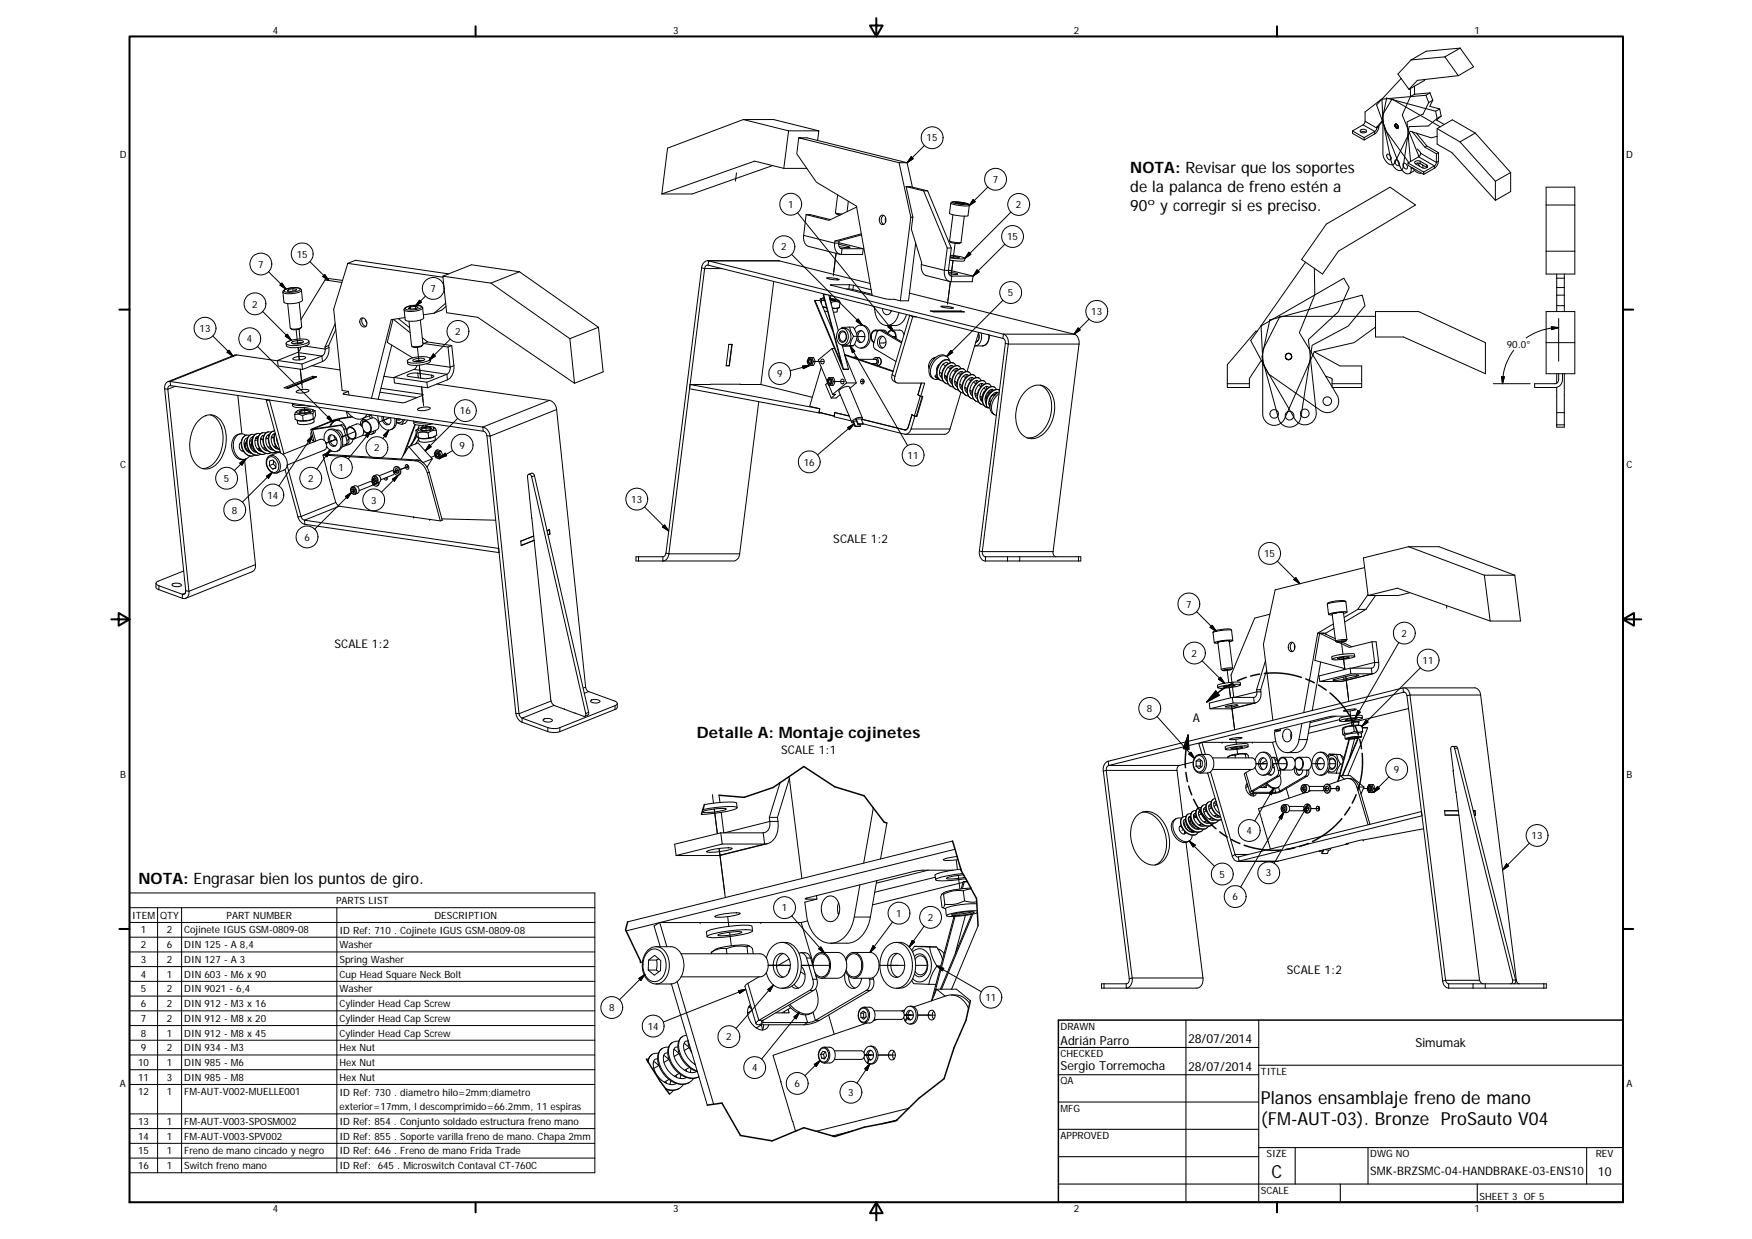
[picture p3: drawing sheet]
<svg xmlns="http://www.w3.org/2000/svg" width="420mm" height="297mm" viewBox="0 0 420 297" stroke-linecap="round" stroke-linejoin="round" font-family="sans-serif">
<defs><g id="words">
<g font-size="4.3">
<text x="302.4" y="264.6">Planos ensamblaje freno de mano</text>
<text x="302.4" y="269.8">(FM-AUT-03). Bronze ProSauto V04</text>
<text x="304.9" y="282.4">C</text>
</g>
<g font-size="3.8">
<text x="271.1" y="41.5">NOTA: Revisar que los soportes</text>
<text x="271.1" y="46">de la palanca de freno estén a</text>
<text x="271.1" y="50.5">90º y corregir si es preciso.</text>
<text x="167.1" y="177">Detalle A: Montaje cojinetes</text>
<text x="33.2" y="211.9">NOTA: Engrasar bien los puntos de giro.</text>
</g>
<g font-size="3">
<text x="254.3" y="250.5">Adrián Parro</text>
<text x="284.9" y="250.1">28/07/2014</text>
<text x="339.5" y="251.1">Simumak</text>
<text x="254.3" y="256.5">Sergio Torremocha</text>
<text x="284.9" y="256.6">28/07/2014</text>
<text x="383.2" y="281.9">10</text>
</g>
<g font-size="2.9">
<text x="199.8" y="130.1">SCALE 1:2</text>
<text x="80.2" y="155.4">SCALE 1:2</text>
<text x="286.1" y="173.2">A</text>
<text x="187.4" y="180.7">SCALE 1:1</text>
<text x="308.6" y="233.6">SCALE 1:2</text>
</g>
<text font-size="2.8" x="328.6" y="281.7">SMK-BRZSMC-04-HANDBRAKE-03-ENS10</text>
<g font-size="2.4">
<text x="65.4" y="8">4</text>
<text x="161.4" y="8">3</text>
<text x="257.5" y="8">2</text>
<text x="353.6" y="8">1</text>
<text x="222.2" y="33.9">15</text>
<text x="28.7" y="38">D</text>
<text x="390" y="38">D</text>
<text x="238.1" y="43.9">7</text>
<text x="189" y="49.9">1</text>
<text x="243.6" y="49.9">2</text>
<text x="241.5" y="57.6">15</text>
<text x="61.9" y="64.2">7</text>
<text x="71.2" y="61.8">15</text>
<text x="187.3" y="60">2</text>
<text x="103.3" y="70">7</text>
<text x="241.7" y="71">5</text>
<text x="60.5" y="73.7">2</text>
<text x="261.7" y="75.6">13</text>
<text x="47.9" y="79.6">13</text>
<text x="59.2" y="82.1">4</text>
<text x="109.2" y="80.4">2</text>
<text x="361.4" y="83.4">90.0°</text>
<text x="186.3" y="90.4">9</text>
<text x="110.3" y="99.3">16</text>
<text x="110.2" y="107.6">9</text>
<text x="28.8" y="112.2">C</text>
<text x="81.2" y="113">1</text>
<text x="89.8" y="108.2">2</text>
<text x="192.8" y="111.6">16</text>
<text x="217.6" y="110">11</text>
<text x="390.1" y="112.2">C</text>
<text x="53.7" y="115.5">5</text>
<text x="64.1" y="119.5">14</text>
<text x="73.9" y="115.6">2</text>
<text x="55.6" y="123.1">8</text>
<text x="89" y="120.8">3</text>
<text x="151.4" y="120.6">13</text>
<text x="73" y="129.6">6</text>
<text x="303.1" y="133.6">15</text>
<text x="284.4" y="145.7">7</text>
<text x="336.1" y="152.7">2</text>
<text x="285.8" y="157.4">2</text>
<text x="341.2" y="159.1">11</text>
<text x="275" y="170.7">8</text>
<text x="334.3" y="185.3">9</text>
<text x="28.8" y="186.5">B</text>
<text x="390.1" y="186.5">B</text>
<text x="298.9" y="200">4</text>
<text x="367.3" y="201.2">13</text>
<text x="292.4" y="210.4">5</text>
<text x="295.6" y="215.8">6</text>
<text x="303.6" y="210.1">3</text>
<text x="31.7" y="220.3">ITEM</text>
<text x="38.4" y="220.3">QTY</text>
<text x="54.3" y="220.3">PART NUMBER</text>
<text x="80.6" y="216.7">PARTS LIST</text>
<text x="104.2" y="220.3">DESCRIPTION</text>
<text x="187.5" y="218.5">1</text>
<text x="214.9" y="219.8">1</text>
<text x="222.5" y="220.8">2</text>
<text x="33.8" y="223.8">1</text>
<text x="33.8" y="227.3">2</text>
<text x="40" y="223.8">2</text>
<text x="40" y="227.3">6</text>
<text x="44.2" y="223.8">Cojinete IGUS GSM-0809-08</text>
<text x="44.2" y="227.3">DIN 125 - A 8,4</text>
<text x="81.4" y="223.8">ID Ref: 710 . Cojinete IGUS GSM-0809-08</text>
<text x="81.4" y="227.4">Washer</text>
<text x="33.8" y="230.8">3</text>
<text x="40" y="230.8">2</text>
<text x="44.2" y="230.8">DIN 127 - A 3</text>
<text x="81.4" y="230.9">Spring Washer</text>
<text x="33.8" y="234.4">4</text>
<text x="33.8" y="237.9">5</text>
<text x="40" y="234.4">1</text>
<text x="40" y="237.9">2</text>
<text x="44.2" y="234.4">DIN 603 - M6 x 90</text>
<text x="44.2" y="237.9">DIN 9021 - 6,4</text>
<text x="81.4" y="234.4">Cup Head Square Neck Bolt</text>
<text x="81.4" y="237.9">Washer</text>
<text x="236.3" y="239.9">11</text>
<text x="33.8" y="241.4">6</text>
<text x="33.8" y="245">7</text>
<text x="40" y="241.4">2</text>
<text x="40" y="245">2</text>
<text x="44.2" y="241.4">DIN 912 - M3 x 16</text>
<text x="44.2" y="245">DIN 912 - M8 x 20</text>
<text x="81.4" y="241.5">Cylinder Head Cap Screw</text>
<text x="81.4" y="245">Cylinder Head Cap Screw</text>
<text x="146.1" y="242.4">8</text>
<text x="33.8" y="248.5">8</text>
<text x="40" y="248.5">1</text>
<text x="44.2" y="248.5">DIN 912 - M8 x 45</text>
<text x="81.4" y="248.5">Cylinder Head Cap Screw</text>
<text x="155.3" y="246.8">14</text>
<text x="174.1" y="249.4">2</text>
<text x="254.3" y="246.8">DRAWN</text>
<text x="33.2" y="255.6">10</text>
<text x="33.8" y="252">9</text>
<text x="40" y="252">2</text>
<text x="40" y="255.6">1</text>
<text x="44.2" y="252">DIN 934 - M3</text>
<text x="44.2" y="255.6">DIN 985 - M6</text>
<text x="81.4" y="252">Hex Nut</text>
<text x="81.4" y="255.6">Hex Nut</text>
<text x="180.3" y="256.8">4</text>
<text x="254.3" y="253.4">CHECKED</text>
<text x="302.4" y="257.6">TITLE</text>
<text x="28.8" y="260.7">A</text>
<text x="33.2" y="259.1">11</text>
<text x="33.2" y="262.6">12</text>
<text x="40" y="259.1">3</text>
<text x="40" y="262.6">1</text>
<text x="44.2" y="259.1">DIN 985 - M8</text>
<text x="44.2" y="262.6">FM-AUT-V002-MUELLE001</text>
<text x="81.4" y="259.1">Hex Nut</text>
<text x="81.4" y="262.7">ID Ref: 730 . diametro hilo=2mm;diametro</text>
<text x="190.5" y="260.6">6</text>
<text x="203.4" y="262.7">3</text>
<text x="254.3" y="259.9">QA</text>
<text x="390" y="260.7">A</text>
<text x="33.2" y="269.7">13</text>
<text x="40" y="269.7">1</text>
<text x="44.2" y="269.7">FM-AUT-V003-SPOSM002</text>
<text x="81.4" y="266.2">exterior=17mm, l descomprimido=66.2mm, 11 espiras</text>
<text x="81.4" y="269.7">ID Ref: 854 . Conjunto soldado estructura freno mano</text>
<text x="254.3" y="266.5">MFG</text>
<text x="33.2" y="273.2">14</text>
<text x="40" y="273.2">1</text>
<text x="44.2" y="273.2">FM-AUT-V003-SPV002</text>
<text x="81.4" y="273.2">ID Ref: 855 . Soporte varilla freno de mano. Chapa 2mm</text>
<text x="254.3" y="273.1">APPROVED</text>
<text x="33.2" y="276.8">15</text>
<text x="33.2" y="280.3">16</text>
<text x="40" y="276.8">1</text>
<text x="40" y="280.3">1</text>
<text x="44.2" y="276.8">Freno de mano cincado y negro</text>
<text x="44.2" y="280.3">Sw</text>
<text x="47.3" y="280.3">itch freno mano</text>
<text x="81.4" y="276.8">ID Ref: 646 . Freno de mano Frida Trade</text>
<text x="81.4" y="280.3">ID Ref: 645 . Microsw</text>
<text x="105.3" y="280.3">itch Contaval CT-760C</text>
<text x="303.8" y="277.4">SIZE</text>
<text x="328.6" y="277.4">DWG NO</text>
<text x="382.7" y="277.4">REV</text>
<text x="302.4" y="286.2">SCALE</text>
<text x="354.8" y="287.7">SHEET 3 OF 5</text>
<text x="65.4" y="290.7">4</text>
<text x="161.4" y="290.7">3</text>
<text x="257.5" y="290.7">2</text>
<text x="353.6" y="290.7">1</text>
</g>
</g></defs>
<g fill="none" stroke="#000" stroke-width=".24">
<path d="M336 18.8l-5.9 6.3 2.3 6.3 5.5 7.6M338.4 14.4l-3.2 3.4 2.7 3.6M341.8 19l-.2 .3-3.7 2.1M346.5 13.6l3.2 4.5M346.5 13.6l-8.1 .8M349.7 18.1l-9.8 1.2-2 2.1M350.2 11.5l-3.7 2.1M350.2 11.5l3.2 4.5-3.7 2.1M350.2 11.5l-8.2 .8-3.6 2.1M178.3 28.7l-18.2 6.8-1.4 11M178.3 28.7h7.2l10.9 2.7M178.3 28.7l10.8 2.7"/>
<path d="M185.2 39.7l-19.2 6.8h-7.3M189.1 31.4h7.3l-.3 2.3M189.1 31.4l-1.1 9M191.5 33l-.4 3.9 4.7 6.8 9.6 5.7 3.8 21.4M215.6 39l-24.1-6h2l24 6M215.6 39h1.9M215.6 39l2.8 13.1M217.5 39l1.3 5.9M218.5 37.6l.5 .5-1.5 .9zM221.7 34.9l-4.2 4.1M324.3 31.4v.6l2.8 1.6M324.3 31.4l2.8 1.6"/>
<path d="M326.3 31.2a.85 .85 0 0 1 1.4 .3 .9 .9 0 0 1-1.5-.1zM326.4 31.7l.4-.2 .8 .2M326.9 29.9l2.8 1.6v.6M326.9 29.9l-2.6 1.5M327.4 29.1l-.5 .8M327.4 29.1l2.8 1.6M329.7 32.1l-2.6 1.5v-.6M330.2 30.7l-.4 .8-2.7 1.5M330.2 30.5v.2M330.7 30.4v.2a2.13 2.13 0 0 1-1 1.5M330.7 30.4l-.5 .3M330.7 30.2v.2"/>
<path d="M330.7 30.2l-.5 .3M331 24l.1 .1M331 24l-3.6 2.8v2.3M331.4 23.8l-.4 .2M331.5 28.9l-1.3 1.6M331.6 29.1l-.9 1.1M332.7 37a.82 .82 0 0 1 .8 .4 .82 .82 0 0 1-.1 1l-.5-.3a.84 .84 0 0 1-.2-1.1zM334.6 29.8a.56 .56 0 0 1 .6 .3 .56 .56 0 0 1-.1 .7l-.5-.4zM334.6 38.4a.83 .83 0 0 1 .8 .4 .83 .83 0 0 1-.1 .9 .97 .97 0 0 1-.7-1.3zM334.6 29.8a.61 .61 0 0 1 .6 .3 .61 .61 0 0 1-.1 .7 .69 .69 0 0 1-.5-1zM334.8 29.7v.5l.5 .4M336.5 39.2a.82 .82 0 0 1 .9 .4 .82 .82 0 0 1-.1 .9 1.03 1.03 0 0 1-.8-1.3z"/>
<path d="M337.7 39.1v.5l3.7 2.2M337.7 39.1l3.7 2.2M338.2 21.2l.1 1.9M338.3 23.1l-2 4.5 4 9.9M338.7 31.6l3 3.7 2.8 1.6M339.2 20.7v1.9M339.2 22.6l-.9 .5M339.2 22.6h.1M339.7 31.9l2.5 3.1 2.8 1.6M339.9 35.7l.8 1M339.9 39.1l.5 .7M340.2 37.6l-2.5 1.5"/>
<path d="M340.2 37.6l3.8 2.2v.5M340.6 39.2l-.8-.1-.4 .1M340.6 38.7l1.6 .9M340.6 38.7v.5M340.6 38.7l-.3-.1a.58 .58 0 0 0-.7-.1 .58 .58 0 0 0-.2 .7l1.9 1.1a.58 .58 0 0 0 .8 0 .58 .58 0 0 0 .2-.7h-.1M340.6 39.2l1.6 .9M340.7 36.7l-.2 .6-.3 .3M340.7 36.7l3.8 2.2M341.1 39.5l.2 .8M342 22.8l.6 1.8M342 22.8l-10.6 1 .3 5.7 4.3 10.9a1.59 1.59 0 0 0 2.2 1l.2-.5v-.8M342.2 39.6v.5"/>
<path d="M342.2 35l-.5 .3M342.6 24.6l-1.3 2.7-3.9 1.9 .9 9.5M342.9 22.3l.7 1.7M342.9 22.3l-.9 .5M342.9 22.3l-3.7 .3M343.6 24l-.7 1.5 2.4 .6M343.6 24l-1 .6M344.3 26.7l-11.8-3.2-1 4.9 2.1 10.2 .4 1a1.57 1.57 0 0 0 2.3 1l.2-.5 1.4-9.7 4.6-.2 2.1-1.8M344.3 26.7l.3 1.7M344.5 36.9v2M344.5 38.9l-.4 .8-2.7 1.6M344.6 30.8l5.5 3.2"/>
<path d="M345 36.6v2.1M345 38.7a2.24 2.24 0 0 1-1 1.6M345 38.7l-.5 .2M345 36.6l-.5 .3M345.3 26.1l-1 .6M345.3 26.1l.3 1.7M345.4 30.4l-11.6-6.7-2.2 3.7v9.4a2.69 2.69 0 0 0 2.3 2.7l.5-.4 3.8-7.6 5 1.5 1.4-.3M345.6 27.8l-1 .6M345.6 27.8l-1.1 1 1.9 1M350.1 34l8.5 9.5M353.8 31.9l-3.7 2.1M353.8 31.9l8.5 9.5"/>
<path d="M353.8 31.9l-5.5-3.2-3.7 2.1v3.8l3.6 2 10.4 11.4M176.6 41.4l-.2 2M188 40.4l-7-1.8-22.3 7.9M188 40.4h5.5M191.3 51l23 28.5M192.7 56.4a2.19 2.19 0 0 0 1.3 2.7l7.4 1.9M192.7 56.4l7.5 1.9M193.3 51.5h1l4.8 1.1M193.3 51.5l-.6 4.9M200.2 58.3a2.12 2.12 0 0 0 1.6 2.7M200.2 58.3h.9M200.2 57.8h1"/>
<path d="M200.4 51l.3 .4 .8 .1M200.9 46.7l-.5 4.3 1.5 .3M201.1 58.3a1.06 1.06 0 0 0 .8 1.3h5.1M201.1 58.5l2.7 .8-1 .1-1.6-.3M201.2 58.2l5.8 1.4M201.6 59.6h.3l-.1 1.4M203.4 59.1v.3M203.4 48.3l-.3 2.5M205.5 49.6l-6.7 3.2-5.5-1.3M206.6 56l-6.4 1.8v.5M206.6 56.3l-5.4 1.5-.1 .5M207 59.6l-.1 1.4h-5.1"/>
<path d="M211.2 51.8a.84 .84 0 0 1 1 0 .84 .84 0 0 1 .3 1 .83 .83 0 0 1-.9 1 .83 .83 0 0 1-.7-1.1zM211.9 51.6a1.29 1.29 0 0 0 0 2.2M212.4 52.2v1M217.3 44.7l4.2 1.1M217.3 44.7l1.6 7.4M217.3 44.7h1l4.2 1.1M218.4 52.1l-2.5 20M218.4 52.1h.5M218.9 52.1l-.3 2.8 2.4 8.1-.1 .4M219.6 58.3l-1.7 13.8h-2M221.5 45.8h1M221.5 45.8l5.7 13.7"/>
<path d="M222.5 45.8l5.6 13.7M227.2 59.5l-.7 5.3M227.2 59.5h.9M227.8 57.8l.3 .4 .8 .1 1.2 .1 .4-.3M228 48.7a9.2 9.2 0 0 0 4.5 .6M228 48.7l-.3 2.5a9.2 9.2 0 0 0 4.4 .5l.4-2.4M228 48.7a4.3 4.3 0 0 1 3.2-.1l1 .3 .3 .4M228.1 59.5l-.7 5.3a1.1 1.1 0 0 0 .9 1.4h5.1M228.3 48.5a7.8 7.8 0 0 1 3.9 .5l-.6 .1a7.6 7.6 0 0 1-3.3-.6zM228.5 51.5l-.8 6.3 1.6 .3h1.2l.8-6.3M229.1 58.3l-.5 3.5M229.1 48.6l.3-.1 2 .3-.3 .1z"/>
<path d="M229.4 48.5v.2M230.5 48.6v.3M233.4 47.9l.5 .4-1.5 1zM236.9 44.8l-4.5 4.5M241 58.5l-7.6 7.7M242.5 50.8l-11.1 11.2-.1 .5a8.3 8.3 0 0 1-3.5-.1M318.1 53.7l15.3-8.8 6.1 4.2-18.5 11.1-3.8 5.5-5-3.5zM336.2 40.7l-.1 .1M338.8 40.3l-.4 .2M338.8 40.3a1.94 1.94 0 0 0 2 1.2M339.2 40.8l-1.2 .8M342.2 40.1v.1"/>
<path d="M344 40.3l-2.6 1.5v-.5M358.6 43.5v4.5M362.3 41.4l-3.7 2.1M362.3 41.4v4.5l-3.7 2.1M370.8 44.9h6.9v20.8h-6.9zM370.8 49.1h6.9M63 74.7l6.9 6.9M64.4 65.2l4.2 4.1M67.6 67.9l1 1.4-1.4-1zM68.1 69.6a4.3 4.3 0 0 1 3.9-.3 3.9 3.9 0 0 1-3.4 .7l-.4-.1zM69.1 69.4v.4M69.1 69.4l1.1-.2 .9 .1-.1 .3-1.1 .3-1-.1z"/>
<path d="M70.2 69.2l.1 .6M71 79.1l.4 3.3v-.1M71.7 78.9l.2 2.4M71.7 72.5l.7 5.9a2.84 2.84 0 0 1-2.8 .3l-.6-5.9M72.3 69.6a4.3 4.3 0 0 1-3.7 .8l-.8-.4M72.3 69.6a2.22 2.22 0 0 0-2.5-.6 1.89 1.89 0 0 0-2 1M72.3 78.5a2.14 2.14 0 0 1-2.6 .2M72.3 69.6l.2 2.3a3.7 3.7 0 0 1-3.1 .9l-1.3-.3-.3-2.5M74.3 62.7l4.6 4.5M77.9 65.8l1 1.4-1.5-.9zM77.9 67.1l-5.7 9.5M77.9 67.1l1-.3 3.2 .4"/>
<path d="M77.9 67.1l4.1 .6M80.4 77.6l-2.5 5.6M80.5 79l-1.7 3.8M83.4 63.1l22.8 3.4M83.4 63.1l-3.4 11 2.1 19.5 1.5 .2M83.4 63.1l1.8-.7 22.4 3.3M86.5 76.3a1.19 1.19 0 0 1 1.4 .6 1.19 1.19 0 0 1-.2 1.4 1.25 1.25 0 0 1-1.3-.6 1.25 1.25 0 0 1 .1-1.4zM87 76.2a1.36 1.36 0 0 0 .8 2M87.7 76.6l.3 .8M94.2 76.6l-1.3 5.5 6.1 3.7M94.4 76.6l4 3.2M95.5 76.4l2.7 2.1"/>
<path d="M97.1 76.1l-3.3 .5-4.7 18.9M97.2 73.9a4.2 4.2 0 0 1 3.9-.3 3.9 3.9 0 0 1-3.9 .4zM97.9 73.9l.5-.3 1.2-.2 .7 .2-.5 .4-1.2 .1zM98.4 73.6l.1 .5M100.6 72l.5 .5-1.5 .9zM100.8 76.7l.6 5.9a2.76 2.76 0 0 1-2.7 .3l-.6-5.9M101.4 73.8a3.6 3.6 0 0 1-3.2 .9l-.9-.2-.4-.2M101.4 73.8l.2 2.4a4.3 4.3 0 0 1-3.7 .8l-.7-.3-.3-2.4M101.4 73.8a2.02 2.02 0 0 0-2.3-.6 2.09 2.09 0 0 0-2.2 1.1M102 71l-2.4 2.4 .1 .6M104.1 75.1l-2.6 .4M106.2 66.2l11.5 1.7"/>
<path d="M106.9 72.7l-2.8 2.4M107 73.4l-1.1 .9-1.8 .8M117.7 67.9l19 13.3M124.6 65.2l-11.5-1.7-6.9 2.7 .9 8.8 7.5 1.1 23.2 15.8M124.6 65.2l-6.9 2.7M124.6 65.2l18.9 13.3M143.5 78.5l-6.8 2.7M143.5 78.5l1.1 10.7-6.8 2.7M168.3 64.2l-8.6 68.4M168.3 64.2l.7 .2M169 64.4h4.2M169 64.4l-8.6 68.4"/>
<path d="M169.7 62.5h17.2M169.8 63.6a.79 .79 0 0 0-.8 .8M169.8 63.6l70.7 17.5M169.9 62.5a1.57 1.57 0 0 0-1.6 1.7M169.9 62.5l-.1 1.1M169.9 62.5l70.7 17.6M185.6 67.5l-3.1 24.7M186.7 62.5h.2M186.9 62.5l21.7 5.4M189.8 61l17 17M195.5 72l-.2 .1 4.8 11.5M196.7 72l.2-.4 .2 .5"/>
<path d="M197.1 72.1l-.1 .6M197.2 71.5l-.4 .1M197.2 73.4l1 .3M197.3 73.6l.9 .2M197.5 70.6l4.8 17.9M197.5 70.6l4.3 16.6-6.3-15.2h1.2l3 7.3M197.5 70.6h.8M197.6 71.4l-.5 .2 .6 .2M197.7 74.6l.8 .1M197.8 72l-.7 .1M198.2 66.6l1.9 .1 1.2 .3a5.6 5.6 0 0 1-3.1-.3zM198.8 70.8l2.2 8.5"/>
<path d="M199 71.5l2.1 .5h-2M199 71.8l1.2 .2M199.2 72.4l.2 .1M199.2 70.9l-.1 1h1.4l-1.5-.3M199.3 68.3h-.2l13.2 3.3 2.2 .2 1.4 .3M199.3 68.3h4.4M199.3 68.3v.1M199.4 72.5v.4M199.4 72.5l1-.2 1 .2M199.9 65.2l.6-4.5-.7 5.4M200.9 73.9l-.2 .9h-.8M201.1 72l.3 .5"/>
<path d="M201.2 79a1.37 1.37 0 0 1 1.6 0 1.37 1.37 0 0 1 .6 1.3 1.67 1.67 0 0 1-1.9 2.3 2.46 2.46 0 0 1-.3-3.6zM201.3 73.7l-.7 .3h-1M201.3 73.7l-.9 .2-.8-.1M201.4 72.5l-.1 1.2M201.5 79.5a1.01 1.01 0 0 1 1.2 .1 1.01 1.01 0 0 1 .3 1 1.03 1.03 0 0 1-.4 1.2 1.03 1.03 0 0 1-1.2 0 1.73 1.73 0 0 1 .1-2.3zM201.6 79.8a.84 .84 0 0 1 1.1 0 .84 .84 0 0 1 .2 1 .85 .85 0 0 1-.8 1 .85 .85 0 0 1-.8-1zM202 78.7a1.91 1.91 0 0 1 1.9 2.8 1.58 1.58 0 0 1-1.9 1.2M202.9 69.3h.7M203.6 69.3l.9 .1M203.7 68.3l-.1 1M203.7 68.3l1 .1M203.7 78.4l.4 1.1 .6 1.1"/>
<path d="M203.7 78.4l-1.8 .1-.1 .2M203.7 78.4h.9l.6 1.1 .4 1.1M204.5 69.4l4.6 1.1M204.7 68.4l-.2 1M204.7 68.4l4.2 1.1M204.9 78.9a1.69 1.69 0 0 1 1.8-.9 1.69 1.69 0 0 1 1.4 1.4 3 3 0 0 1-1.5 4 1.81 1.81 0 0 1-1.7-.9M205.8 76.5l1 1.5-1.5-1zM206.4 78h.4M206.6 79.3a1.61 1.61 0 0 0 0 2.8M206.8 78a2.74 2.74 0 0 1 1.8 3.7 2.1 2.1 0 0 1-2.2 1.7M209.6 73.4l.3 1.5a3.1 3.1 0 0 0 3.3 3.1 3.5 3.5 0 0 0 2.4-3.1M209.9 79.1l2.1 .1 .4 .1 .4 .6a1.05 1.05 0 0 1 1.3-.7 1.05 1.05 0 0 1 .8 1.2v.7"/>
<path d="M210.4 79.5a1.04 1.04 0 0 0-1.2 .1 1.04 1.04 0 0 0-.2 1.2l.1 .6 .5 .6M210.5 79.4a1.18 1.18 0 0 0-1.3 .1 1.18 1.18 0 0 0-.3 1.4l.2 .9 .5 .4M210.9 79.2l.8 .1M211.2 79.3h.5M211.2 79.3l5 2.9M211.2 79.3a.68 .68 0 0 0-.9 .5l-.8 2.6a1.24 1.24 0 0 0 .4 1.3l5 3M211.6 73.9a1.1 1.1 0 0 0 .6 1.4 1.1 1.1 0 0 0 1.4-.4l.2-.4M211.7 79.3l4.6 2.7M212.9 78.4l.6-.5 .8 1.6zM213.6 74.4l.1 .3M213.8 79.1h1.9a1.21 1.21 0 0 1 1.1 1.1M217.4 75.4a3.2 3.2 0 0 1-2.8 2.6h-1.9"/>
<path d="M218.1 70.3l39.5 9.8M218.9 76l-.7-.4-4.3 14.2M218.9 76l-4.3 14.2M218.9 76h.9M220.9 63.4l5.6 1.4M220.9 63.4a2.28 2.28 0 0 0 1.3 2.7l5.6 1.4M223.1 74.5h7.3l.9 .3h-7.3zM223.6 74.7l7.1 .1M225.6 73.4l1.7 .1 1.4 .4-1.8-.1zM226.5 64.8a2.16 2.16 0 0 0 1.6 2.7M226.5 64.8h1.3l5.6 1.4M227.3 72l.6-4.5-.7 5.4"/>
<path d="M227.4 65.3l1.5 .1a.6 .6 0 0 1 .8 .4l-2.1-.2M227.9 61.4l2.2 .4h-1.1l-1.2-.2M227.9 61.2a5.8 5.8 0 0 1 3.4 .8l-1 .1-2.5-.3M227.9 66.1l.4 .1-.2 1.3M228.5 62.5l-.4 3.2zM230.4 74.5v.2M232.4 60.5l.4 .5-1.4 1zM233.4 66.2l-.2 1.3h-5.1M234.3 64.7l.5 .5-1.4 1zM234.7 79.7l-2.8 9.4M235.3 79.8a2.39 2.39 0 0 1-1.4 3.1h-.1M240.5 72l-13.5 13.5a2.5 2.5 0 0 0-3.5 1.2 2.84 2.84 0 0 0 0 3.9l.4 .2"/>
<path d="M258.6 78.6l.4 .5-1.4 1zM261.2 76.5l-3.6 3.6M301.5 79.4h-.3l-6.9 8v4.6M302.4 78.1l19.9-11.4 1.3 2.2-2.6 5.8-7.2 6.7 1.8 17.4a2.74 2.74 0 0 1-1.8 2.9 2.74 2.74 0 0 1-3.3-1.2l-7.6-13.3zM304.5 76.7l22.2-5.9 .7 2.5-4.1 4.9-8.6 4.6-2.7 17.3a2.74 2.74 0 0 1-2.6 2.3 2.74 2.74 0 0 1-2.8-2l-4-14.8zM313.1 62.9l-13.2 18.7 4.3 8.1 12.5 8.7a2.75 2.75 0 0 0 3.5-.2 2.75 2.75 0 0 0 .5-3.4l-1.1-1.9M315.2 64.3l.1 6.4-3.7 9.1 7.9 12.9M329.9 75.8h-23l-4.1 8.1v15.3a2.75 2.75 0 0 0 2.2 2.7 2.75 2.75 0 0 0 3.1-1.6l7.1-16 9.5-2.2 5.2-3.7M329.9 74.7h10.3l16 7.4v7.5l-19.6-8.8h-6.7zM370.8 74.7h6.9v14.9h-6.9zM370.8 60.2h6.9M372 78.3l1.8 .2-1.7 .5z"/>
<path d="M373.3 65.7v9M373.3 73.3h1.8M373.3 70.8h1.8M373.3 68.9h1.8M373.3 66.7h1.8M373.8 78.5a13.9 13.9 0 0 0-7.8 2.5M373.8 76.4v10.2M375.1 65.7v9M39.5 93.2l.7 .1M39.5 93.2l5 48.4M40.2 93.3l5.1 48.5M40.8 91.5l75 10.9"/>
<path d="M40.8 91.5l.1 1M40.8 91.5a1.34 1.34 0 0 0-1.3 1.7M40.9 92.5l75 10.9M40.9 92.5a.65 .65 0 0 0-.7 .8M42 92.6l-1.8 .7M50.4 99.5a5.2 5.2 0 0 1 3.1 5.1 7.9 7.9 0 0 1-3.5 7.4l-1.4 .3M51 80.5l4.9 4.9M54.9 84l1 1.4-1.4-.9zM56.8 85.1l9.8 1.4M56.8 85.1h-.6l-16 6.4M56.8 85.1l-16 6.4M57 94.8l1 9.2"/>
<path d="M61.7 83.1l18.2 18.1M63.9 96l.7-.1 3.5 12.9M64.3 95.9l-.4 .1 3.4 12.6M66.6 86.4l.1 1.4 5.8 .8M66.6 86.4l5.8 .9M68.7 93l6.3-2.5 .7-.1-6.6 2.7M68.8 82a6.5 6.5 0 0 1 5.2-.3 1.14 1.14 0 0 1-1.3 .9 5.5 5.5 0 0 1-4.1-.2zM68.9 80.1l1 1.5-1.5-1zM70 82a3.2 3.2 0 0 1 2.8-.1 2.73 2.73 0 0 1-2.9 .3zM70.2 85.9a3.4 3.4 0 0 1 3.1-.2 3.1 3.1 0 0 1-3.1 .3zM70.7 99.4l.1 1.1 .7 .3h1.2M70.7 99.4l.9-.1 1 .3"/>
<path d="M71.2 93.7a3.3 3.3 0 0 1 2.9-.1 2.91 2.91 0 0 1-3.1 .3zM71.2 98.6a4.8 4.8 0 0 1 3.8-.3 3.3 3.3 0 0 1-3 .9 .55 .55 0 0 1-.8-.6zM71.3 98.5l-.4 .3-.2 .6M71.3 84.5l5.9 .9 .1 1.3M71.3 84.5l-4.7 1.9M71.5 83.3l.3 3zM71.8 98.6a2.78 2.78 0 0 1 2.6-.1 2.65 2.65 0 0 1-2.7 .2zM72 82.2l.1 .1M72.1 83.2a1.48 1.48 0 0 1-.8 1.3M72.4 92.2l-.4-3.7 .5 4.6M72.4 82.2h-1.3l-.8 .2M72.6 99.6l.1 1.2"/>
<path d="M73 97.7l.1 1.3M73.1 97.1l-2.1 .1-.7-.3-.2-.2 .1 .5a3.8 3.8 0 0 0 3.2 .4l1.2-.3M73.2 83l4.8 .7M74.1 81.8v.6a6.2 6.2 0 0 1-5.4 .6l-.1-.7M74.2 98.7a.45 .45 0 0 0-.7-.3l-.9 .1a.43 .43 0 0 0-.4 0 .43 .43 0 0 0-.2 .4M74.8 98.2l.8 .3M74.8 87.7l6.7 1M75 90.2v.3M75 90.2l.9 .1-6.8 2.8M75 99.2l.2 1.2M75 90.2l-6.9 2.8 1 .1M75 99.2h-1.2l-1.2 .4"/>
<path d="M75.6 98.5l.1 1.1-.2 .5-.3 .3M75.6 98.5l-.4 .2-.2 .5M77.3 86.7l-4.8 1.9-.1-1.3M77.9 83.2l.1 .5M78 83.7a1.7 1.7 0 0 1-.8 1.7l-4.8 1.9M78.8 82.8l.1 .5M78.8 82.8l-.9 .4M78.9 83.3a3.3 3.3 0 0 1-1.6 3.4M78.9 83.3l-.9 .4M78.9 99.7l1 1.5-1.4-1zM82.4 94.3l.1 .2M82.4 94.3l-.1 .1 .1 .1 14 2.1 .7-.1 4.2-1.7"/>
<path d="M83 98.6l.4 1.4M83.2 98.6a2.94 2.94 0 0 0 4.3 1.4l.5-.7M83.6 93.8l-1.2 .5M83.6 93.8l.1 .9M84.4 99.9l-2.6 .4M84.5 100l-3.2 .5M88.5 99.7l.4 .6M88.9 99.5l.4 .7M89.1 99.5l-2.2 .9M90.6 99.7a3.2 3.2 0 0 0 2.7 3.4 2.03 2.03 0 0 0 1.3-2.8M91.1 94l8.9 1.3M91.3 93.1l10 1.4"/>
<path d="M91.6 99.8a1.47 1.47 0 0 0 1.8 1.9 1.42 1.42 0 0 0 .2-1.6M92 99.9a1.63 1.63 0 0 0 1.4 1.8M92.1 90.2l2.4 .4M93.9 82.7l-3.2 13M94.5 90.5l.1 1.3 7.9 1.2M94.5 90.5l7.9 1.1M97.8 86.3a6.8 6.8 0 0 1 5.3-.4 .72 .72 0 0 1-.7 .7 6.5 6.5 0 0 1-4.7 .1zM99 86.3a3.1 3.1 0 0 1 2.9-.1 2.94 2.94 0 0 1-2.9 .2zM99.3 88.6l-4.8 1.9M99.3 88.6l7.9 1.1 .1 1.4M100 87.6l-.3 .7-.4 .3M100 86.5v.2"/>
<path d="M100.1 83.3l.3 3.3M100.2 89.5a2.59 2.59 0 0 0-2.5 .6l3.9 .7 1.7-.1a.57 .57 0 0 0 .7-.6l-.5-.2M100.2 89.5l3.3 .4M100.2 89.5l.1 1.1M100.2 98a3.4 3.4 0 0 1 3-.1 2.93 2.93 0 0 1-3.1 .2zM100.6 87.5l.3 3.2zM101.3 81l1.2 1 5.8 .8M101.3 94.5l.2 .1-.2 .2M101.3 94.5v.3M101.4 82.7a2.16 2.16 0 0 1-2.7 .3M101.4 82.1l.2 .3 5.9 .8M101.5 96.4l-.4-3.6 .5 4.5"/>
<path d="M101.5 86.4l-2.1 .3M102.2 87.2l5.7 .8M102.5 82l-.9 .4M103.2 86v.5a4.8 4.8 0 0 1-3.9 1.1h-.3a1 1 0 0 1-1.3-1M103.5 89.9l.1 .7M103.9 84.9l.5 .5-1.4 .9zM104.8 92.1l27 3.9M107.3 91.1l-4.8 1.9-.1-1.4M107.5 83.2l.4 4.8M107.9 88a1.75 1.75 0 0 1-.7 1.7l-4.8 1.9M108 81.3l-5 5M108.3 82.8l-.8 .4"/>
<path d="M108.3 82.8l.5 4.9M108.8 87.7l-.9 .3M108.8 87.7a3.4 3.4 0 0 1-1.5 3.4M131.8 96l-16 6.4M131.8 96a2.33 2.33 0 0 1 1.7 2.2M133.5 98.2l7 66.5M133.5 98.2l-16 6.4M136.7 81.2l1.1 10.7M165.4 93.2l31 5.8M174.7 87.7h.2M174.8 82.6h.6M174.8 82.6h.8l-.7 5.1"/>
<path d="M174.8 82.6l-.7 5.1h.8M175.5 82.6l-.6 5.1h-.8M177.5 92.1l.1 .1M177.6 92.2h4.9M177.6 92.2h-12.1l31.1 5.8M182 96.3l-4.6 36.5M182.5 92.2l12.3 3.1M192.5 87.7l1.7-.1-1.6 .8zM193.9 86a.72 .72 0 0 1 .9 .5 .72 .72 0 0 1-.4 .9 .77 .77 0 0 1-.7-.5 .77 .77 0 0 1 .2-.9zM194 86.3a.42 .42 0 0 1 .6 .4 .42 .42 0 0 1-.6 .3l-.1-.3zM194.1 86.3a.36 .36 0 0 1 .5 .4 .36 .36 0 0 1-.5 .3l-.1-.3zM194.2 87.6l-4.7 1.3"/>
<path d="M194.5 86.7h.1M194.5 86.4v.5M194.8 85.7h.3l.4 1M194.8 85.7h-.2a.82 .82 0 0 0-.8 .2 .82 .82 0 0 0-.2 .9l.1 .3a.74 .74 0 0 0 1.1 .5M194.8 85.7l.3 1M195.1 86.7h.4M195.1 86.7l-.3 .9M195.5 86.7h2.1M195.5 86.7l-.1 .1a.86 .86 0 0 1-.6 .8M196.4 99l3.7 .8M196.6 98l-.1 .8 3.6 .9M196.6 98l-.2 1"/>
<path d="M196.6 98h.1M196.9 99h.1M197 88l-2.8 9.4 2.4 .6M197.1 86.1a.51 .51 0 0 1 .5 .6 .51 .51 0 0 1-.5 .5 .72 .72 0 0 1 0-1.1zM198.4 91.8l-.4 .4 1.3 3.2M198.7 90.8a.72 .72 0 0 1 .9 .5 .72 .72 0 0 1-.4 .9 .78 .78 0 0 1-.7-.5 .78 .78 0 0 1 .2-.9zM198.8 91.1a.43 .43 0 0 1 .6 .4 .43 .43 0 0 1-.6 .3l-.2-.5zM198.8 92.4l.9 2.2M198.9 91.1a.36 .36 0 0 1 .5 .4 .36 .36 0 0 1-.6 .2zM199.3 91.5h.1M199.3 91.2v.5M199.5 90.5l.4 1"/>
<path d="M199.5 90.5h.3l.4 1M199.5 90.5h-.1a.91 .91 0 0 0-.9 .4 .91 .91 0 0 0 0 1 .76 .76 0 0 0 1 .5M199.5 83.6l3.5 8.2M199.5 83.6h.6M199.5 83.6l-3.3 2.7 2.2 5.1M199.7 94.6h.7l-1.1 .8M199.9 91.5l-.4 .9M199.9 91.5h.3M200.1 99.7h.1M200.1 83.6l2.1 4.9M200.2 98.9l-.1 .8M200.2 98.9l3.5 .8"/>
<path d="M200.2 98.9l-.1 1 4 1M200.2 91.5l-.4 .9h-.3M200.2 91.5h2.2M201.5 94.6l-1 .8h-1.2M201.8 91a.52 .52 0 0 1 .6 .4 .52 .52 0 0 1-.6 .6 .69 .69 0 0 1 0-1zM201.8 82.7l.2 .3M202 83l1.5 5.5M202.3 88.5h-.1M202.3 88.5h1.2M202.6 85l11.6 3.9M203 91.8l-3.3 2.8M203 91.8h2.4"/>
<path d="M203.5 88.5h-1.3M203.8 82.9l-1.8 .1M203.8 82.9l1.2 1.3-.6 .4zM203.8 82.9h.9l-2.7 .1M203.8 82.9l13.9 23.9M204.7 85.7l.5-.1 .3 .4M204.7 80.6l-.6 1.2-.3 1.1M204.7 80.6h.9M204.9 85.6l.5 .1 .3 .3M205.5 80.1a.97 .97 0 0 1 1-.8 .97 .97 0 0 1 .9 1.1 1.15 1.15 0 0 1-.2 1.3 1.15 1.15 0 0 1-1.3 .2l-.4-.7M205.6 80.7h1.8M205.6 80.6l-.4 1.4-.5 .9"/>
<path d="M206.1 86.2l.3 .1M206.2 86.1h3.8a.55 .55 0 0 1 .3 .6 .55 .55 0 0 1-.3 .5h-1M206.4 91.5h.8M206.6 90.9a.52 .52 0 0 1 .6 .6 .52 .52 0 0 1-.7 .4 .71 .71 0 0 1 .1-1zM207 91l-.1 .5 .1 .4M208.7 80.7h.3M209.4 86.1a.69 .69 0 0 1 .9-.3 .69 .69 0 0 1 .4 .9l-.3 .7-.2 .2M209.4 87.2l.1 .2M209.9 86.1a.51 .51 0 0 1 .5 .6 .51 .51 0 0 1-.5 .5M210 85.7h.6M210.3 87.6h.3M210.6 85.7a.99 .99 0 0 1 .7 1 .99 .99 0 0 1-.7 .9"/>
<path d="M210.6 85.7a.98 .98 0 0 1 .7 1 .98 .98 0 0 1-.7 .9M210.9 80.8a1.01 1.01 0 0 1 1.1 0 1.01 1.01 0 0 1 .5 1.1 1.15 1.15 0 0 1-.3 1.2 1.15 1.15 0 0 1-1.3 .2 1.82 1.82 0 0 1 0-2.5zM211.7 80.6a1.66 1.66 0 0 0 0 2.8M212.5 82l-.5 .2h-1.1M212.9 80a.93 .93 0 0 1 1.1-.7 .93 .93 0 0 1 .8 1.1v.7M213.9 89.8l.7 .4M213.9 89.8a1.28 1.28 0 0 0 .4 1.5l.7 .4M214.1 80.7h.7M214.2 89.1l-11.6-3.9 2.8 6.6-1.6 1.3M214.6 90.2a1.08 1.08 0 0 0 .8 1.6h6.4l-1 3.2M214.8 80.4v.6M218.7 99.4l-.9 3.2-.7 .5-10.4-2.6"/>
<path d="M218.7 99.4l.7 .4M218.7 99.4h.1M219.3 99.7l-.6-.3-.8 2.8a.99 .99 0 0 1-1.1 .8M219.4 99.8l-.9 3M219.7 99.7l.2 .1M220.1 94.6l.8-2.8-.8 2.8 .7 .4M220.1 94.6l.6 .4M220.1 94.6h.1M220.7 95h.1M220.7 95l-1.4 4.7M220.8 95h.5l-1.4 4.8h-.5M221.2 95l-1.4 4.7h-.5"/>
<path d="M222.7 87.8h.2M222.7 87.7l.3 .2M223.7 85.9h.1M223.7 85.9l.3 .2M224.2 85.7l-.1 .3M224.3 90.3l.8 .5M224.4 90.3l.3 .4M224.4 85.7a2.18 2.18 0 0 0-1.6 2.7M224.7 89.8a.29 .29 0 0 0-.4 .2 .29 .29 0 0 0 .2 .4l.3-.2M225.3 87.3a1.44 1.44 0 0 0-.6 1.5M225.3 89.2l.6 .4M225.8 90.1l-.3 .1"/>
<path d="M226.2 87.4l.6 .3M226.2 87.3v.1M226.5 90l.6 .3M226.9 90.2l-.3 .3M227.1 90.5l-.5 .2M227.1 91.2h.1M227.3 87.2l-.1-.2a1.78 1.78 0 0 0-1.8 1.8v1.2l.5 .6M227.3 88.1l.7 .3M227.5 86.4a2.35 2.35 0 0 0-2.6 2l-.2 .9a1.84 1.84 0 0 0 .8 1.9M227.7 90.7l.6 .3M227.8 86.5a1.66 1.66 0 0 0-1.3-1.2 1.66 1.66 0 0 0-1.6 .6 3.8 3.8 0 0 0-1.4 4.5 1.39 1.39 0 0 0 1.7 .5M227.9 90.8l-.1 .1"/>
<path d="M228 86.9a1.33 1.33 0 0 0-2.4-.1 2.92 2.92 0 0 0-.1 4.3l.7 .3M228 84l.5 .5-1.5 1zM228.1 87.6l-.1 .8M228.3 91.2l-.5 .2M228.3 92h.1M228.6 87.9l-.2-.2a2.25 2.25 0 0 0-1.3 3.6M228.6 88.8l.6 .3M228.7 87.1a2.32 2.32 0 0 0-2.6 2l-.2 1.2a1.78 1.78 0 0 0 .8 1.6M228.9 91.4l.6 .3M229.2 91.5l-.3 .2M229.2 87.7a1.29 1.29 0 0 0-1.1-.8 1.29 1.29 0 0 0-1.2 .7 2.77 2.77 0 0 0 0 4.4l.5 .1M229.3 88.3l-.1 .8"/>
<path d="M229.5 92.7h.1M229.5 92l-.4 .1M229.8 88.6l-.2-.2a2.24 2.24 0 0 0-1.8 2.7l.3 .7 .2 .2M229.8 89.5l.6 .3M230 87.8a2.35 2.35 0 0 0-2.7 2l-.2 1.4a1.77 1.77 0 0 0 .9 1.4M230.2 92.1l.5 .3M230.4 92.2l-.2 .2M230.4 88.4a1.23 1.23 0 0 0-2.1-.3 2.92 2.92 0 0 0-.4 4.5l.8 .2M230.5 94l-2.7 8.8M230.5 89l-.1 .8M230.7 93.4h.1M230.7 92.7l-.4 .1"/>
<path d="M231 89.3l-.1-.2a1.69 1.69 0 0 0-1.8 1.7l-.2 .8a1.15 1.15 0 0 0 .6 1.1M231 90.2l.6 .4M231.2 88.5a2.31 2.31 0 0 0-2.7 2l-.1 .5a2.12 2.12 0 0 0 .8 2.3M231.4 92.8l.6 .4M231.6 92.9l-.2 .2M231.6 89.1a1.29 1.29 0 0 0-1.1-.8 1.29 1.29 0 0 0-1.2 .7 2.86 2.86 0 0 0-.1 4.3l.7 .2M231.7 89.8l-.1 .8M231.9 93.4l-.4 .1M232.2 90.9l.6 .4M232.2 90l-.1-.1a1.36 1.36 0 0 0-1.7 1.2l-.2 .6v1l.5 .8M232.4 89.2a2.06 2.06 0 0 0-2.5 1.6 2.48 2.48 0 0 0 .5 3.2M232.6 93.5l.6 .4"/>
<path d="M232.8 93.6l-.2 .2M232.9 89.8a1.32 1.32 0 0 0-2.4-.1 2.92 2.92 0 0 0-.2 4.3l.8 .3M233 90.5l-.2 .7M233.1 94.1l-.4 .2M233.2 94.8l-.1 .1M233.4 91.6l.6 .4M233.4 90.8l-.1-.2a1.57 1.57 0 0 0-1.7 1.4l-.2 1.3 .5 .8M233.6 89.9a2.33 2.33 0 0 0-2.6 2.1l-.2 1.4a1.67 1.67 0 0 0 .8 1.3M233.8 94.3l.6 .3M233.8 82.9h1.8M234 82a1.63 1.63 0 0 0 .6-2.1 1.57 1.57 0 0 1-.6 2.2M234 94.4l-.2 .1"/>
<path d="M234.1 90.5a1.22 1.22 0 0 0-2.1-.3 3 3 0 0 0-.5 4.5l.8 .3M234.2 91.2l-.2 .8M234.4 94.8l-.5 .2M234.4 95.5v.1M234.7 91.5l-.1-.2a1.32 1.32 0 0 0-1.7 1.2l-.3 1.5 .2 .5 .4 .4M234.8 90.7a2.41 2.41 0 0 0-2.7 2.2l-.1 1.2a1.68 1.68 0 0 0 .8 1.3M235 95l.5 .3M235.3 95.1l-.3 .1M235.3 91.2a1.29 1.29 0 0 0-1.1-.7 1.29 1.29 0 0 0-1.2 .7 2.82 2.82 0 0 0-.1 4.3l.6 .2M235.4 91.9l-.1 .8-.6-.3M235.4 95.9l.2 .1M235.4 95.9h.2"/>
<path d="M235.4 95.6l-.3 .1M235.8 92.2l-.1-.2a1.6 1.6 0 0 0-1.7 1.5l-.2 .6 .1 .8 .5 .7M235.9 94l-.5 1.9M235.9 94l.1 .1M236 91.4a2.35 2.35 0 0 0-2.6 2l-.2 1a1.83 1.83 0 0 0 .8 1.8M236.3 93.7l-.4 .3M236.4 96.5h.1M236.4 94.9l-.1 .6M236.5 91.9a1.26 1.26 0 0 0-2.1-.2 3.2 3.2 0 0 0-.6 4.3l.9 .4M236.6 92.6l-.2 .8-.5-.3M237.1 92.9l-.2-.2a1.92 1.92 0 0 0-1.9 2.1l.2 1 .4 .5M237.1 96.8l.4 .1"/>
<path d="M237.1 80.3a2.15 2.15 0 0 1-1.5 2.6M237.2 96.8l.1 .1h-.1M237.2 80.3a2.15 2.15 0 0 1-1.6 2.6M237.2 92.1a2.32 2.32 0 0 0-2.6 2l-.1 1.4a1.8 1.8 0 0 0 .8 1.4M237.2 97.2h.2M237.7 94a2.08 2.08 0 0 0-1.2 2M237.7 92.7a1.3 1.3 0 0 0-1.1-.8 1.3 1.3 0 0 0-1.2 .7 2.76 2.76 0 0 0 0 4.4l.5 .1M237.9 93.3l.4 .3M237.9 93.4l.3 .2M237.9 93.4l-1.2 .8M237.9 93.4a2.5 2.5 0 0 0-1.5 3.2M238.5 92.8a2.07 2.07 0 0 0-2.5 1.6 2.52 2.52 0 0 0 .5 3.2"/>
<path d="M238.6 94.7h.1M238.6 94.7h-.5l-.4 .2M238.6 94.7a1.17 1.17 0 0 0-1 1.8 .69 .69 0 0 1-.2-1M238.7 94.1l.2 .2M238.8 94.1l.1 .2M238.9 93.4a1.27 1.27 0 0 0-2.2-.2 2.85 2.85 0 0 0-.2 4.4l.9 .2M239 94v.4l-.4-.2M239.3 94.1a2.4 2.4 0 0 0-2 3.3 .43 .43 0 0 1-.5 .3 .43 .43 0 0 1-.3-.5 3.1 3.1 0 0 1 2.9-3.8l.3 .1a2.77 2.77 0 0 0-3.1 2.6v1.2l.2 .4M239.6 94.4a3.8 3.8 0 0 0-1.4 4.7l.7 .5M239.6 94a3.8 3.8 0 0 0-1.8 4.9l.7 .5M240.5 81.1a1.03 1.03 0 0 1 .6 1.2M240.6 80.1a2.06 2.06 0 0 1 1.2 2.4"/>
<path d="M240.6 80.1h17M240.6 80.1l-.1 1M241.1 82.3l-6.2 49.8M241.1 82.3l.7 .2M241.8 82.5l-6.2 49.7M241.8 82.5h17M246 93.7a3.8 3.8 0 0 1 4-1.3 3.8 3.8 0 0 1 2.7 3.3 8.2 8.2 0 0 1-3.8 9.1 3.6 3.6 0 0 1-5-2.8 8.7 8.7 0 0 1 2.1-8.3zM249.5 92.3a5.6 5.6 0 0 1 2.6 6.4 7.1 7.1 0 0 1-4.7 6.2l-1.1 .1M257.6 80.1a2.08 2.08 0 0 1 1.2 2.4M258.8 82.5l-6.3 49.7M294.3 92v.9h5.3v-.9M294.3 92h5.3"/>
<path d="M302.5 86.4l-2.9 4.3v1.3M315.2 84.3l6.1 3.4h5.2v4.3M317.9 90.2l1.6 .5v1.3M319.5 92v.9h7v-.9M319.5 92h7M358.1 92h8.9M360.1 90.3h.7l-.5 1.7zM363 83.9a13.3 13.3 0 0 0-2.7 8.1M370.8 82.1h6.9M373.3 92.9v6M373.3 98.9v3M373.3 89.6v2.3"/>
<path d="M373.3 98.9h1.8M373.8 89.6v1.5a.94 .94 0 0 1-.9 .9h-4.9v.9h4.9a1.79 1.79 0 0 0 1.8-1.8v-1.5M375.1 89.6v9.3M375.1 98.9v3M47.6 100.9a3.4 3.4 0 0 1 3.4-1.4 3.4 3.4 0 0 1 2.7 2.5 8.8 8.8 0 0 1-2.3 9.8 3.3 3.3 0 0 1-5.2-1.7 8.9 8.9 0 0 1 1.4-9.2zM57.5 111l1.5-1-1 1.5zM57.7 104a2.59 2.59 0 0 0-2.1 3.3 2.72 2.72 0 0 0 3 2.8M57.8 106v.1M57.8 106a1.18 1.18 0 0 0-.4 1.3 1.18 1.18 0 0 0 1 .8M58.3 108l-.2 .1M58.5 106.2l.2 .2M58.6 107h.1"/>
<path d="M58.6 110.1l2.7 25.3M58.9 107.6h.1M58.9 106.2a.98 .98 0 0 0 .2 1.5M59 110l-2.8 2.8M59 104.4a1.86 1.86 0 0 0-2.9 1.4 3.5 3.5 0 0 0 2.2 4.4l1-.3 .5-.6M59.2 104.3a2.29 2.29 0 0 0-1 3.3l.3 .6a2.1 2.1 0 0 0 2 1.1M59.2 105.6a1.8 1.8 0 0 0 .8 2.7M59.4 105a1.42 1.42 0 0 0-.7 2.1l.6 1.1 1 .4M59.5 107.7l.2 .4M59.7 108.1h.1M59.8 106.1l.5 1.5M59.8 104.4a1.69 1.69 0 0 0-2 2.1 2.53 2.53 0 0 0 3.4 2.6"/>
<path d="M60.2 108.6h.1M60.4 104.1a2.3 2.3 0 0 0-.9 3.3l.6 1a2.06 2.06 0 0 0 1.7 .7M60.5 105.7a1.85 1.85 0 0 0 .7 2.4M60.6 105l-.8 1M60.7 108.1l.8 .4M60.7 104.7a1.81 1.81 0 0 0-.5 2.8l.6 .7 .8 .3M61.1 104.2a1.55 1.55 0 0 0-2 1.8 2.62 2.62 0 0 0 3.1 3l.3-.1M61.3 105.1l.5 .2M61.4 104.9l.4 .2M61.7 104.6l.2 .3M61.7 103.9a2.33 2.33 0 0 0-.9 3.3l.3 .7a2.1 2.1 0 0 0 2.1 1M61.8 105.5l-.7 .1"/>
<path d="M62 104.6h-.1a2.02 2.02 0 0 0 0 3.2l1 .5M62.2 107.5l-.5 .1M62.3 107.6l-.3 .3M62.3 107.7l-.2 .3M62.4 104a1.45 1.45 0 0 0-1.9 1.5 2.73 2.73 0 0 0 3 3.3l.3-.1M62.5 108l-.1 .1M62.6 105l.2 .3M63 104.5l.2 .2M63 103.7a2.47 2.47 0 0 0-.7 3.8l1 1 1.1 .2M63 105.3l-.5 .1M63.3 104.4a1.22 1.22 0 0 0-.8 1.7 2.13 2.13 0 0 0 1.7 2M63.5 107.3l-.5 .1"/>
<path d="M63.6 107.4l-.2 .4M63.7 103.8a1.45 1.45 0 0 0-1.9 1.5 2.71 2.71 0 0 0 3.1 3.3l.2-.1M63.9 104.8l.2 .4M63.9 107.7l-.2 .3M63.9 114.2l1.4-1-.9 1.5zM64.3 104.3l.2 .2M64.4 103.5a2.29 2.29 0 0 0-1 3.3l.2 .5a2.31 2.31 0 0 0 2.2 1.3M64.4 105.1l-.6 .1M64.4 109.7a1.48 1.48 0 0 1 2.2 1.1 1.52 1.52 0 0 1 .2 1.5 1.52 1.52 0 0 1-1.2 1 2.32 2.32 0 0 1-1.2-3.6zM64.6 104.2a1.59 1.59 0 0 0-.6 2.5l.7 .9 .8 .3M64.7 110.5l.8-.2 .7 .8-.1 1.1-.8 .3-.7-.9zM64.8 109.2a2.27 2.27 0 0 1 2.4 2.6 1.58 1.58 0 0 1-.8 1.6"/>
<path d="M64.8 109.2a2.27 2.27 0 0 0-.2 3.6l.9 .6h.9M64.8 109.2l1.6-.6a2.28 2.28 0 0 1 2.5 2.5 1.53 1.53 0 0 1-.8 1.6l-1.7 .7M64.9 107.1l-.6 .1M64.9 107.2l-.2 .4M65 103.6a1.44 1.44 0 0 0-1.9 1.6 2.77 2.77 0 0 0 2.8 3.3l.5-.2M65.2 104.6l.2 .3M65.2 107.5l-.3 .2M65.3 113.2l-7.2 7.2M65.5 111.3l.7 .7M65.5 111.3l-.9 .3M65.6 110.5l-.1 .8M65.6 104.1l.2 .2"/>
<path d="M65.6 103.4a2.28 2.28 0 0 0-.9 3.2l.5 .9a1.96 1.96 0 0 0 1.9 .9M65.7 104.9l-.6 .1M65.8 103.3a2 2 0 0 0-1.4 2.8 2.55 2.55 0 0 0 2.8 2.2M65.9 104a1.36 1.36 0 0 0-.7 2.1l.6 1.2 1 .4M66 103.8a3.2 3.2 0 0 0 1.1 4 3.3 3.3 0 0 1-1.1-3.9M66.2 112.1l-.9 .4M66.2 106.9l-.6 .1M66.2 107l-.2 .4M66.3 105.1l.4 1.5M66.5 107.4l-.2 .2M67.8 108.9l9-3.6a1.46 1.46 0 0 1 1.4 .9 1.46 1.46 0 0 1-.4 1.7l-8.9 3.6M68.4 112.5l3.1 11.4"/>
<path d="M68.9 111.6l3.3 12.2M71.2 100.7a5.1 5.1 0 0 0 4.1-.4v.7a3.3 3.3 0 0 1-3 .8l-.9-.3-.1-.7M73.7 105.7l1.2-1.3-.6 1.7zM74.6 103l.7 2.9M74.7 103.5h.1M74.7 103.5a2.19 2.19 0 0 0 .6 2.4M74.9 104.4l-8 12.1M75.2 100.4l-1.3 .4h-1.2M75.2 105.6h-.2M75.4 102.7l-.5 .1M75.4 102.7l-.2 .1h.2M75.4 102.7v.1"/>
<path d="M75.4 102.8l-.4 .2 .7 2.8M77.4 109.1l.9 3.3M77.8 105.6a1.85 1.85 0 0 1 2-2.5 3.3 3.3 0 0 1 1.5 4.8 1.9 1.9 0 0 1-3-.9M77.9 108.9h.1M77.9 109.1l1.2-1.2-.6 1.6zM77.9 108.9l-.5 .2 22.2 1.4M77.9 108.9l22.1 1.4M78.1 106l.2 .5M78.3 112.3l1.4 5M78.3 112.4h.1M78.5 107.3h-.2M78.7 103.1a2.55 2.55 0 0 1 3.4 2.3 2.17 2.17 0 0 1-1.3 2.8"/>
<path d="M79 104.5a1.38 1.38 0 0 1 1.5 .2 1.38 1.38 0 0 1 .3 1.5 .93 .93 0 0 1-.8 .8 .93 .93 0 0 1-1-.7 1.69 1.69 0 0 1 0-1.8zM79.1 107.9l-3.1 4.6M79.3 102.3a1.81 1.81 0 0 1 1.7-1.5 1.81 1.81 0 0 1 1.8 1.5l.3 .9M79.4 104.2a1.64 1.64 0 0 0 1.1 2.7M79.6 108.1l-1.7 .8M79.6 117.3h.1M79.7 117.3l.7 2.9a1.64 1.64 0 0 0 1.2 1.2l17.6 2.6M79.9 100.8l-5 2M79.9 105.6l-1.7 .6 2.5-.9-2.5 .9M80.1 104.4l.2 .7 .5 .6M80.4 100.7l-5 2M80.4 100.7l-.5 .1"/>
<path d="M80.4 100.7v.2M80.6 103.1a1.57 1.57 0 0 1 1.5 2.3M80.7 100.8a1.78 1.78 0 0 0-1.6 1.5M80.9 103.1l-.2 .1M81.3 100.5l-.9 .2M81.3 100.5l.2 .4M81.5 102l-6.9 1 .3-.2M81.5 102a1 1 0 0 1 1 .9M81.8 100.3l-1.9 .5M81.8 100.3l-.5 .2M81.9 101.9l-.4 .1M81.9 101.9a.96 .96 0 0 1 1 .8"/>
<path d="M81.9 101.9l-6.5 .9M82.5 102.9l.7 2.7M82.8 119l1.5-1-1 1.5zM82.9 102.7l-.4 .2M82.9 102.7l.8 2.6M83.1 103.3a1.01 1.01 0 0 1 .9-1 1.01 1.01 0 0 1 1.1 .8 1.33 1.33 0 0 1-.6 2.2l-.6-.1-.5-.5M83.2 105.6a.81 .81 0 0 1-.5 1.1h-.6M83.7 102.4l1.8-.7a1.66 1.66 0 0 1 1.5 1 1.66 1.66 0 0 1-.4 1.8l-1.8 .8M83.7 105.3l-.5 .3M83.7 105.3a.94 .94 0 0 1-.9 1.3M83.7 104.9h-.2M84.3 116.9a.8 .8 0 0 1 1 .5 .8 .8 0 0 1-.4 1 .95 .95 0 0 1-.6-1.5z"/>
<path d="M84.3 118l-8.8 8.9M84.4 117.4l.2-.3 .4 .3 .1 .5-.3 .2-.3-.2zM84.5 116.7a1.02 1.02 0 0 1 .9 .7 1.02 1.02 0 0 1-.3 1.1M84.5 116.7l.6-.2a1.01 1.01 0 0 1 .9 .6 1.01 1.01 0 0 1-.2 1.1l-.7 .3M84.5 116.7a1 1 0 0 0-.3 1.1 1 1 0 0 0 .9 .7M84.6 105.3l-.1 .5-.4 .6-2.1 .8M84.7 117.3l.1 .5M84.7 117.3l-.3 .1M84.7 117.2v.1M84.8 117.8l.3 .1M84.8 117.8l-.3 .1M85.1 103.5l-3.2 1.3 1.4-.6a1.02 1.02 0 0 0 .8 .9 1.02 1.02 0 0 0 1.1-.4 1.45 1.45 0 0 0-.2-1.6 1.45 1.45 0 0 0-1.5-.4l-.3 .4v.7"/>
<path d="M85.7 116.6l3.1-1.2a.55 .55 0 0 1 .5 .4 .55 .55 0 0 1-.1 .6l-3.1 1.2M86.7 102.2a1.04 1.04 0 0 1 .8-1.3 1.04 1.04 0 0 1 1.2 .7 1.28 1.28 0 0 1 .4 1.4 1.28 1.28 0 0 1-1.2 .9l-.7-.5M86.9 102.3a.97 .97 0 0 1 .7-1.2 .97 .97 0 0 1 1.1 .8 1.05 1.05 0 0 1 .2 1.2 1.05 1.05 0 0 1-1 .6l-.7-.6M87.2 100.5l-.3 .8M87.3 101l1.8-.8a1.65 1.65 0 0 1 1.6 1.1 1.65 1.65 0 0 1-.4 1.8l-1.9 .7M87.6 104.4l1.4-1.1-.9 1.5zM87.9 100.7a.92 .92 0 0 0-1.2 .1 .92 .92 0 0 0-.2 1.1M89 103.3l-5.5 6.7M89.2 114.9v.7M89.3 115.7l.1 .2M89.4 115.9h.1M89.4 116l.2 .3"/>
<path d="M89.4 114.4a.78 .78 0 0 1 1 .4 .78 .78 0 0 1-.4 1 1.02 1.02 0 0 1-.6-1.4zM89.6 114.7l.3-.1 .3 .3v.5l-.3 .1-.3-.3zM89.6 115.7l.1 .2M89.6 115.7l-.3 .1 .3-.1M89.6 116.3h.1M89.6 115.7l-.3 .1M89.6 114.1l.6-.2a1.01 1.01 0 0 1 1 .6 1.01 1.01 0 0 1-.3 1.1M89.6 114.1a1 1 0 0 1 1 .6 1 1 0 0 1-.3 1.2M89.6 114.1a.99 .99 0 0 0-.3 1.1 .99 .99 0 0 0 1 .7M89.6 103.4l-.3 .7-2.4 .3M89.7 115.9l-.1 .4M89.7 115.9h.3"/>
<path d="M89.9 115.1l.3 .3M89.9 114.6v.5M89.9 115.1l-.3 .1M89.9 114.6l-.3 .1M90 115.9h.1M90 115.9v.1M90.1 103.2l-.2 .5-.7 .4M90.4 115.8l-.2 .3-.4-.1M90.8 115.7a.67 .67 0 0 1-.3 .8 .67 .67 0 0 1-.8-.1l.1-.4h.5M90.9 114.1l3.1-1.3a.55 .55 0 0 1 .5 .4 .55 .55 0 0 1-.1 .6l-3.1 1.2M90.9 115.6l-.6 .3M91 115.6l-.2 .7-.4 .2"/>
<path d="M92 104.4l1.2-1.3-.6 1.7zM92.6 114.5l.2 .4M92.8 100.4l-2.1 .9M92.8 114.4a.43 .43 0 0 1-.1 .7 .43 .43 0 0 1-.6-.4M93.2 103.1l-1.3 2.1M93.6 100.1l-2 .8M94.1 114.9l1.4-1-.9 1.5zM94.4 113a.78 .78 0 0 1 .5-1.1 .78 .78 0 0 1 1 .7 .74 .74 0 0 1-.1 1.1 .74 .74 0 0 1-1 0l-.2-.3 .2-.2 .7 .2M94.5 113.1v.2M94.5 113.1h.1M94.5 113.3h.1M94.8 113.1a.47 .47 0 0 1 .3-.8 .47 .47 0 0 1 .5 .7 .41 .41 0 0 1-.3 .5 .41 .41 0 0 1-.5-.3"/>
<path d="M94.8 111.9a1.08 1.08 0 0 1 1.2 .7 1.08 1.08 0 0 1-.5 1.3l-4 4.1M94.8 113.1l-.3 .2M94.8 113.1h.2M95 113.1v.1M95 112.4v.7M95 100.3a2.1 2.1 0 0 1-1.3 2.7M95.2 100.4l.6 .1M95.3 112.9l-.8 .3 1-.4-1 .4M96.1 100.5l-.4 .2-.6-.1M96.7 100.6a1.13 1.13 0 0 1-1.6 .6M97.1 100.6l-.3 .5a.66 .66 0 0 1-.4 .6 .66 .66 0 0 1-.8-.2l-.5-.2M97.2 111.6a.5 .5 0 0 1 .8 .2 .5 .5 0 0 1-.5 .7l-.3-.5z"/>
<path d="M97.7 111.4v.6l.3 .3M97.8 100.7l-.6 .8-.8 .2M98 111.8l-2 .8 1.5-.6M98 107.1l3.4 3.7M98 107.1l-1.8 2.9M98.6 106.8l-.6 .3M99.5 101.7l-2.8 7.6M99.6 110.5a3.8 3.8 0 0 1 2.9 2.9M99.6 101.8l-2.5 6.8M99.7 106.4l-1.1 .4M99.7 106.4l.6-.2 3.4 3.8M99.7 103.2l.2 1.1 .5 .6"/>
<path d="M99.7 103.2l.5 .6M99.8 103.9l-.6 1.6M99.9 104.4l-1.6 2.6M100 104.6l-1.4 2.2M100 110.3a3.8 3.8 0 0 1 2.9 2.9M100 110.3l-.4 .2M100.2 110.3l.3 .1M100.2 103.8l.2 1.1M100.3 102.8a4.5 4.5 0 0 1 3.8-.2 3.8 3.8 0 0 1-3.3 .8 .37 .37 0 0 1-.5-.1 .37 .37 0 0 1 0-.5zM100.4 104.9l1.2 .3 1.2-.3M100.4 102.8l-.7 .4M100.4 105.3l-.7 1.1"/>
<path d="M100.6 102l-.4 .9M100.8 102.8a2.84 2.84 0 0 1 2.7-.1 2.84 2.84 0 0 1-2.7 .3zM101.4 102l-.3 .5M101.6 102l-.3 .4M102.1 101.9l.1 1.3M102.2 101.4h-1.9a1.11 1.11 0 0 1-1.1-.5l.1 .6a5.5 5.5 0 0 0 4.4 .1M102.5 113.4l3.1 11.5M102.5 101.9l-.3 .4M102.7 103.8l.1 1.1M102.7 103.8l-1.6-.2-.9 .2M102.9 106.6l.5 .5-1.4 1zM102.9 113.2l-.4 .2"/>
<path d="M102.9 113.2l3.2 11.5-.5 .2-2.6-.4M103.3 102.9a1.16 1.16 0 0 0-1.6-.2 .42 .42 0 0 0-.4 0 .42 .42 0 0 0-.2 .5M103.7 110l-2.3 .9M103.7 110l-1.3 2M103.9 102.4l.5 .2 .2 .5M104.3 104.6l.1 .7a4.3 4.3 0 0 1-4 .4v-.7M104.4 104.5a5.1 5.1 0 0 1-4.1 .4M104.4 108.4a.7 .7 0 0 1 1 .5 .7 .7 0 0 1-.5 .9 .95 .95 0 0 1-.5-1.4zM104.6 103.1l.1 1.2-.7 .5-1.2 .1M104.6 108l.5-.1 .6 .2M104.6 108.6a.45 .45 0 0 1 .6 .3 .45 .45 0 0 1-.4 .6 .62 .62 0 0 1-.2-.9zM104.6 108a1.17 1.17 0 0 0-.3 1.2 1.17 1.17 0 0 0 1.1 .8"/>
<path d="M104.6 103.1l-1 .2-.9 .5M104.6 108l.8 .3M104.7 108.6a.38 .38 0 0 1 .5 .4 .38 .38 0 0 1-.4 .4l-.2-.5zM105.1 108.7l.1 .4M105.1 108.9l-1.8 .7M105.4 108.3l.4 1M105.4 109.8l1.4-1.2 .3 .6zM105.7 108.1l.4 1.1M105.7 108.1l-.3 .2M105.8 109.3l-.4 .7M106.1 109.2l-.3 .1M106.1 109.2l-.4 .7-.3 .1"/>
<path d="M108.6 108l-3.2 1.8M109.8 100.3l-7.8 7.8M115.8 102.4l.1 1M115.8 102.4a2.45 2.45 0 0 1 1.7 2.2M115.9 103.4a1.18 1.18 0 0 1 .9 1.1M116.8 104.5l6.9 66.5M116.8 104.5l.7 .1M117.5 104.6l7 66.5M126.8 113.7l.7-.2a.66 .66 0 0 1 .7 .5M127 119.2h.1M127 119.2l.5 5M127.5 114.3l13 56.8"/>
<path d="M127.5 114.3a.51 .51 0 0 0-.5-.6 .51 .51 0 0 0-.5 .6l.5 4.9M128.2 114l13 56.8M128.2 114l-.7 .3M203.3 102.5l1.5-.9-1.1 1.4zM204.7 101l.4 1.2M204.7 101h.7M204.7 101l-.1 .1 .5 1.2M204.8 101.6l-8.7 7.4M205.1 102.2h1.3M205.1 102.2v.1M205.3 100.4l.5 1.2M205.3 100.4h1.2l.5 1.2"/>
<path d="M205.3 100.4l.4 1.3M205.8 101.6h1.2M205.8 101.6l-.1 .1M206.2 101.7l.2 .5M206.4 102.2l-1.3 .1M206.6 100.6a.34 .34 0 0 0 .2-.5 .34 .34 0 0 0-.5 0l-1.2 .3a.82 .82 0 0 0-.8 .9l.4 .2M206.8 100.2l-3.1-7.4a2.17 2.17 0 0 0-2.5 1l3.1 7.5M207 101.6l9.9 2.5a1.47 1.47 0 0 0 1.6-1.3M207 101.6l-1.3 .1M217 103h.3M218.5 102.8h9.3M227.8 102.8a1.54 1.54 0 0 1-1.3 1.3h-9.4"/>
<path d="M373.3 101.9v.5h1.8v-.5M373.3 101.9h1.8M37.4 139.8l.1 1.2 .6 .4M44.1 136.9l-6.1 2.4a.52 .52 0 0 0-.6 .5 .52 .52 0 0 0 .5 .6h.2M61.3 135.4a1.53 1.53 0 0 1-.8 1.7l-16 6.3M61.3 135.4l-16 6.4M71.5 123.9a2.41 2.41 0 0 0 1.6 1.8M72.2 123.8l-.7 .1M72.2 123.8l.2 .6 .6 .3M73 124.7l46.6 6.8 .1 1-46.6-6.8M73 124.7l.1 1M80.5 120.5l-8.3 3.3"/>
<path d="M81.4 121.3l-8.4 3.4M99.2 124l3.8 .5M99.2 124h.1M103 124.5h.1M105.9 124.4l13 .3M127.5 124.2h.1M127.5 124.2l4.6 43.6a1.72 1.72 0 0 0 1 1.4l2.2 .8M128 128.5l-3.1 1.2 .1 1.1 3.1-1.2M128 128.5l-3.1 1.3M128.1 129.5l-3.1 1.2M131.7 127l-.5 .2 .6-.2 .1 1h-.1M131.7 127l.1 1-.4 .2 .5-.2"/>
<path d="M153.1 133.5h5.9M153.1 133.5h-.6v1h.6M153.1 133.5v1M153.1 134.5h5.9M154.5 121.5l5.9 5.8M158.9 126.3l.5-.4 1 1.4zM159 133.5v1M159.7 132.6l-.3 .7-.4 .2M159.7 132.6l.7 .2M160.4 132.8a1.74 1.74 0 0 1-1.4 1.7M160.4 132.8h17M177.4 132.8a1.74 1.74 0 0 1-1.5 1.7h-16.9"/>
<path d="M234.9 132.1a1.98 1.98 0 0 0 1.4 2.4M234.9 132.1l.7 .1M235.6 132.2a1.04 1.04 0 0 0 .7 1.3M235.6 132.2h16.9M236.3 133.5h5.3M236.3 134.5h5.3M236.3 133.5v1M241.6 134.5h2.9M241.6 133.5v1M241.6 133.5h2.9M244.5 133.5h14.1M244.5 134.5h14.1"/>
<path d="M244.5 133.5v1M252.5 132.2a1.02 1.02 0 0 0 .7 1.3M258.6 133.5v1M258.6 133.5h.6v1h-.6M306.3 134.5l5.4 5.5M310.8 138.5l.9 1.5-1.4-1zM327.2 136.1l-21.4 5.3-2.8 13.1 2.3 18.2M337.8 131.1l18.2 6.8M337.8 131.1h7.3l18.2 6.8M337.8 131.1l-10.8 2.7 1.1 9M356 137.9l1.4 11M356 137.9h7.3"/>
<path d="M363.3 137.9l1.3 11h-7.2M38.1 141.4l5.6 2M38.1 140.4l5.6 2.1M38.1 140.4v1M41.3 140.1l.6-.3h.8a.52 .52 0 0 1 .6 .1 .52 .52 0 0 1 .1 .6l-1.2 .2a.61 .61 0 0 1-.9-.6zM43.7 142.5v.9M44.5 142.2l-.8 .3M44.5 141.6a.68 .68 0 0 1-.8 .9M44.5 141.6l.8 .2M45.3 141.8a1.3 1.3 0 0 1-1.6 1.6M287 146.6l4.7 4.8M288.3 158.4l5.4 5.4"/>
<path d="M290.7 149.9l1 1.5-1.5-1zM290.9 151.7l.3 2.4M292.1 153.9l1.4-.3 1.3 .1-.9-.1zM292.1 154v.1M292.1 154.1l.8 6.4M294.8 153.7h.1M294.8 153.7l.8 6.5M294.8 153.9l.8-.4h-1.2a6.4 6.4 0 0 0-3.2 .6l.9 .1M295.3 151.1a9.3 9.3 0 0 0-4.4 .6M295.3 151.1a1.96 1.96 0 0 0-2-.2h-.6a1.85 1.85 0 0 0-1.8 .8M295.3 151.1l.3 2.5M303.5 158.4l-2.1 7"/>
<path d="M304.5 147.3l-3.6 .9-5.7 13.6 .2 1.8M309.3 154.2a.86 .86 0 0 1 1 0 .86 .86 0 0 1 .3 1 .85 .85 0 0 1-.9 1 .85 .85 0 0 1-.8-1.1zM310 154a1.31 1.31 0 0 0 0 2.2M310.5 154.6v1M316 151.8h1.9M316 151.8l-3.3 19M316.5 151.8l3.8 1.8M316.7 158.7l-2 11.6M317.9 151.8v.2M318.3 144.8l.3 2.5M319.5 158l1.3-.4a7.3 7.3 0 0 1 4.1-.2l-1.5 .5a8.8 8.8 0 0 1-3.9 .1zM319.5 147.2l.8 6.5"/>
<path d="M319.5 147.1l1.2-.2 1.5-.1zM319.8 149.6l-3.8 2.2M319.9 150.6l-2 1.2M320.2 153.1l-2.8-1.3h-.9l-1.2 6.5 6.8 1.9 .1 .4M320.3 153.7l.3 .2M320.6 153.9l1.3-.3 .9 .1-1.1 .2zM320.8 157.9l1.1-.3 1.7-.1-1.6 .4zM321.7 153.8l.4 3M321.8 153.9l2.4 1.2M322.1 157.5l.4 3M322.2 146.9h.1M322.2 146.9l.8 6.5"/>
<path d="M322.2 147.1l.9-.4h-2.1l-2.4 .6 .9 .1M322.8 144.3a9.3 9.3 0 0 0-4.5 .5M322.8 144.3a1.62 1.62 0 0 0-1.8-.3l-.9 .1a2.16 2.16 0 0 0-1.8 .7M322.8 144.3l.3 2.4M323 153.4h-1.4l-1.3 .3M323 153.4l-.2 .3M324.9 157.4l-.1-.6a11.3 11.3 0 0 0-5.4 .7l.1 .6M325.6 146.1h2M325.6 146.1l-3.2 1.9M327.6 146.1l-5.1 3M328.1 142.5l-2.5 3.6M328.1 142.8l7-1.8 22.3 7.9"/>
<path d="M329 153.9l.7 4.9M329 153.9l-5.4 1.3-2.6-1.2M329 153.9h1l.6 4.9M329.7 158.8l-5.5 1.4M329.7 158.8a1.11 1.11 0 0 1-.8 1.4M329.7 158.8h.9M329.9 142.8l-2.3 3.3M330.6 158.8a2.15 2.15 0 0 1-1.6 2.7M335.5 154.1l-10.4 17.9M338.1 142.1l-2.7 .7h-7.3M346.9 145.2l.1 .6M123.7 171l.8 .1"/>
<path d="M123.7 171a2.63 2.63 0 0 0 1.5 2.1M124.5 171.1l.2 .6 .5 .5M125.2 173.1l6.1 2.3M125.2 172.2l6.2 2.2M125.2 172.2v.9M130.3 172.5l.4-.2h.8a.78 .78 0 0 1 .9 .5 1.64 1.64 0 0 1-2.2-.2zM131.3 175.4l1.5 .2 1.4-.2M131.4 174.4l-.1 1M131.4 174.4l1.2 .3 1.7-.3M132.2 168.1l-7.7 3M132.9 169.1l-7.7 3.1M134.3 174.4l-.1 1"/>
<path d="M135.3 170l2.6 1M135.3 170v.1M137.9 171l2.1 .7a.45 .45 0 0 0 .4-.1 .45 .45 0 0 0 .1-.5M137.9 171h.1M140.5 164.7l-.7 .3M140.5 164.7l.2 .8 .5 .3M141.2 170.8l-.1 .5-.9 .4M141.2 170.8l-.7 .3M141.2 165.8l6.1 2.2a.55 .55 0 0 1 .7 .4 .55 .55 0 0 1-.3 .7l-.2 .1M141.2 165.8l-1.1 .4M141.8 167.9l1.1-.2a.78 .78 0 0 1 1 .5l-.5 .3h-.9a.6 .6 0 0 1-.8-.6zM147.5 170.1l-13.3 5.3"/>
<path d="M147.5 169.2v.9M147.5 169.2l-13.2 5.2M148 168.7v.9l-.5 .5M277.5 171.8l9 10.1M284.9 176.2l.2 3.5-1.3-.2zM284.9 176.2l-.5 3.4M288.2 178h4.9M288.2 178l-.7 .4 .8 2.5M288.2 178l.9 2.9M290.2 169.9h5.1M291.6 165.6l.8 1.1-3 1.6zM292 166.2l-2.6 2.1"/>
<path d="M292.1 164.8l1.6-.4a7.3 7.3 0 0 1 3.8-.2 11.1 11.1 0 0 1-5.5 .6zM292.7 162.3l1 1.5-1.5-1zM292.9 160.5l.3 .2M293 178h7.3M293.1 178h.1M293.2 160.7l.9-.2h1.3l-1.5 .3zM293.3 164.7l2.1-.4a.51 .51 0 0 1 .8 .1l-1.5 .3zM293.8 169.4l2.2-.4 .9 .1-1.1 .3zM293.9 179.6a11.2 11.2 0 0 1 5.4-.6 12 12 0 0 1-5.4 .6zM294.3 160.6l.4 3M294.7 164.4l.4 2.9M294.8 177.2l1.5-.3 1.6-.1-.9 .4-1.4 .1a.44 .44 0 0 1-.8-.1z"/>
<path d="M295.2 179.4l1.6-.3h1.2l-1.1 .4h-1.5zM295.5 167.2l.2 1.4h5.1M295.5 167.2h5.1M295.5 167.2l-5.5 1.4 .2 1.3 5.5-1.3M295.6 164.8l.3 2.4M295.6 160.2h-1.4l-1.3 .3M295.6 160.2l-.2 .3M296 174.4l-.7-5.3 .8 5.9M296.4 177.3l.1 1.1M296.6 179.1l.2 1.6M297.5 164.2l-.1-.6a11 11 0 0 0-5.4 .7v.6M299.3 179v-.6a12.4 12.4 0 0 0-5.5 .7l.1 .5"/>
<path d="M300.3 178h4.9M300.3 178h.1M300.6 167.2l.2 1.4M300.8 168.6l-5.5 1.3M301.1 168.5l-5.8 1.4M301.4 165.4v.5M301.4 165.4h.9M301.4 165.9h1M301.4 165.9l-5.4 1.3M301.4 165.9a1.1 1.1 0 0 1-.8 1.3M302.3 165.4l.1 .5M302.4 165.9a2.12 2.12 0 0 1-1.6 2.7"/>
<path d="M303.8 160.7l-1.5 4.7M305.2 178l1.3 4.6M305.8 175l-.1 .1 .1 .1M305.8 175.2h1.3M305.8 175v.2M305.9 177.8l-.7 .2M307 174.8l.1 .4-1.5 .3 .2 1.5a3.2 3.2 0 0 0 3.4 3.4 3.6 3.6 0 0 0 2.3-3.1M308 175a1.16 1.16 0 0 1 1.4 .1 1.16 1.16 0 0 1 .4 1.3 1.12 1.12 0 0 1-.5 1.2 1.12 1.12 0 0 1-1.2 0 1.93 1.93 0 0 1-.1-2.6zM309.7 175.6l-.2 .7 .2 .8M309.7 176.8h-.1M311.5 177.3h2M312.2 173.4l-.7 3.9"/>
<path d="M313.5 177.3a3.3 3.3 0 0 1-2.9 3.1h-1.9M314.3 172.9l-.8 4.4M316.5 163.4h5.1M320.4 171.7l-6.2 1.5M321.3 172.5l-7.3 1.8M321.3 172.8l1.5-.5a8.5 8.5 0 0 1 3.9-.1 13.1 13.1 0 0 1-5.4 .7zM322.1 176.2l.4 .1M322.2 162.3l.1 .6M322.3 174.6l.1 1.2M322.3 170.4l1.9-.4 1.1 .1-1.4 .3-1.3 .1zM322.3 174.6l-.3-.1-.1 .4 .1 1.2h.3l.1-.3M322.5 176.3l.6-.3a7.6 7.6 0 0 1 3.3-.2l.1 .9"/>
<path d="M322.5 176.3l.1 .8M322.6 172.7l1.6-.4h1.2l-.9 .3zM322.6 177.1l2-.5h1.9a.47 .47 0 0 1-.7 .3l-2.4 .3a.55 .55 0 0 1-.8-.1zM323.2 177l1.1-.3h1.6l-1 .3zM323.4 171.7l-4.6 .1-13 3.2M323.4 167.6l-.7-5.4 .8 6M323.5 177.2l-2.7 10.1M323.6 177.2l-2.5 9.5M323.8 160.2l.1 1.3h5.1M323.8 170.5l.1 1.1M323.8 160.2h5.1M323.8 160.2l-7.5 1.9 .2 1.3 7.4-1.9"/>
<path d="M324 172.3l.2 1.6M324.6 173.1l-10.9 2.7M324.6 174.2l.2 1.1M324.6 174.2h-1.2l-1.1 .4M324.6 173l.1 .1M324.6 173l1.3 .1M324.6 173l-.3 .9M324.7 173.1l-.2 .8M324.7 173.1h1.2l-.2 .7M324.8 175.3l-1.2 .5h-1.2M324.9 177.1l-1.3 4.6M325.4 161.8v.3"/>
<path d="M325.4 162.1l-3.1 .8M325.4 162.1l.4-.2h-2l-4.2 1.1 .9 .1 1.8-.2M325.6 170.4l.6 .3-1.1 1.3zM325.6 177l-3.7 8.9M325.7 176.7l-2.2 .2M325.8 176.9l-3.8 9M326.6 174.1l.2 1.2M326.6 174.1l-1-.2-1 .3M326.6 174.1a6.6 6.6 0 0 0-4.2 .2l-.3 .2M326.7 174.4l1.3 .1zM326.7 172.1v-.5a11.9 11.9 0 0 0-5.5 .7l.1 .5M326.8 175.3l-1 .2-1-.2"/>
<path d="M326.8 175.3l-.4 .5M326.8 174.5l-.1 .2M327.6 172.6l.5 .5-1.5 1zM328 174.5l-4.8 11.4M328.9 160.2l.1 1.3M329 161.5l-7.4 1.9M329.4 161.5l-7.8 1.9M336.5 164.9l-70.7 17.6M336.5 164.9l.1 1M336.5 164.9a1.58 1.58 0 0 1 1.6 1.7M336.6 165.9a.82 .82 0 0 1 .8 .9M336.6 165.9h.2"/>
<path d="M336.6 165.9l-70.7 17.6M336.7 164.9h16.9a1.74 1.74 0 0 1 1.5 1.7M337.4 166.8l8.6 68.4M337.8 169.9l-12.8 3.1M338.1 166.6l-.7 .2M338.1 166.6l8.6 68.4M338.1 166.6h17M340.6 160.1l-14 14M348.3 178.9h.9l.4 .5M348.8 179.4h.8M348.8 179.4l13.9 55.5M348.8 179.4a.51 .51 0 0 0-.6-.4 .51 .51 0 0 0-.3 .7l.6 5.1"/>
<path d="M349.6 179.4l13.9 55.5M355.1 166.6l8.6 68.4M168.5 194.6l1.7-.5a9.2 9.2 0 0 1 4-.1 12 12 0 0 1-5.7 .7zM168.6 194.1l1.2-.3a17.6 17.6 0 0 1 7-.2v.1a15.7 15.7 0 0 1-6.5 1.4l-2.1 .1M168.9 192.9l.9-.2a19.1 19.1 0 0 1 6.8-.2l.2 1.1M170.8 190.5l.3 2.1M171.3 194l.7 5.9M172.4 190.6l.3 1.8M172.9 199.7l-11.1 2.7 .3 2.7 11.1-2.7M172.9 199.7l.3 2.7h10.2M172.9 199.7h10.1M173 194.8l.6 4.9"/>
<path d="M183 199.7l.4 2.7M184.5 196h1.9M184.6 196.9h2M184.6 196.9l-10.9 2.8M184.6 196.9a2.13 2.13 0 0 1-1.6 2.8M186.6 196.9a4.9 4.9 0 0 1-2.2 5.3l-1 .2M187.1 187.7l-2.6 8.3 .1 .9M189.2 186.2l3.1 24.4M189.3 186.6l-2.9 9.4 .2 .9M209.4 193.7l-2.3 13.2M212.7 197.3l-1.5 8.6M264.6 184.9l6.2 49.8"/>
<path d="M265.3 184.7h17M265.3 184.7l6.2 49.8M265.3 184.7l-.7 .2M265.8 182.5l.1 1M265.8 182.5a2 2 0 0 0-1.2 2.4M265.9 183.5h16.9M265.9 183.5a1.05 1.05 0 0 0-.6 1.2M272.7 195.5a3.9 3.9 0 0 1 5.8 1 8 8 0 0 1 .6 9.8 3.7 3.7 0 0 1-5.6-.3 8.1 8.1 0 0 1-.8-10.5zM273.9 194.7a5.7 5.7 0 0 1 5.3 4.4 7.2 7.2 0 0 1-1.2 7.7l-1 .5M282 196.3a2.23 2.23 0 0 0-.9 3 3.1 3.1 0 0 0 3.7 2.5l.4-.2 6.1 6.1M282.3 184.7l1.4 11.2M282.8 183.5a1.09 1.09 0 0 0-.5 1.2"/>
<path d="M282.9 198.1l.5 .2M283.2 197.9a1.14 1.14 0 0 0-.3 1.3 1.14 1.14 0 0 0 1.1 .7l.4-.3M283.3 196.2a1.72 1.72 0 0 0-1.8 .5 1.72 1.72 0 0 0-.1 1.9 3.5 3.5 0 0 0 3.4 3.1 1.53 1.53 0 0 0 1.1-1.5M283.7 195.9a2.36 2.36 0 0 0 .5 3.3l1.1 .8a1.74 1.74 0 0 0 1.6 0M283.7 198.9l-.3 .2M284 196.5l.3 .2a1.75 1.75 0 0 0 1.8 2.6M284 199.3v.7M284.1 197.7l-.1 .2M284.3 196.5h-.3a2.03 2.03 0 0 0 1.2 2.8l.6 .2 .8-.1M284.4 195.8a1.23 1.23 0 0 0-1.3 1.7 2.88 2.88 0 0 0 4 2.4l.3-.4M284.5 197.4l.4 1M284.9 195.2a2.22 2.22 0 0 0 .3 3.1l.7 .7a1.99 1.99 0 0 0 2.2 .3"/>
<path d="M284.9 198.4l.6 .6 1 .3M284.9 199.1h.1M285 196.3h.1M285 196.3a2.49 2.49 0 0 0 2.6 2.5l.2-.1M285 196.3l.4 1.3M285.1 196h.1M285.1 198.3l-.2 .1M285.1 180.8l.5-.5 .9 1.6zM285.4 195.8l-.4 .2M285.4 195.7v.1M285.5 195.7l-.4 .2-.1 .4M285.5 195.7h.1"/>
<path d="M285.5 195.8l-.5 .5M285.6 196.1a1.81 1.81 0 0 0 1.8 2.4M285.6 195.1a1.29 1.29 0 0 0-1.2 .6 1.29 1.29 0 0 0 0 1.4 3 3 0 0 0 3.4 2.3l.8-.6M285.8 196.9a1.42 1.42 0 0 0 1 1.2M285.9 199.3v.2M286.1 194.5a2.28 2.28 0 0 0 .5 3.3l.9 .7a1.81 1.81 0 0 0 1.8 .1M286.1 182.7l-3.3 .8M286.2 199.3l-.1 .2M286.2 195.5l.5 .4-.5-.2M286.2 195.3l.7 .5-.6 .4M286.7 195h-.2a1.81 1.81 0 0 0 .7 2.6l.5 .3a1.17 1.17 0 0 0 1.3 .1h-.1M286.7 181.5a1.31 1.31 0 0 1 1.6-.2 1.31 1.31 0 0 1 .6 1.4 1.66 1.66 0 0 1-1.7 2.3 2.34 2.34 0 0 1-.5-3.5z"/>
<path d="M286.8 194.4a1.22 1.22 0 0 0-1.2 1.7 2.97 2.97 0 0 0 3.7 2.5l.6-.5M286.8 183.7h1M286.9 182.5l.7-.6 .7 .6v1.2l-.8 .6-.7-.6zM286.9 182.5h.9M287.3 193.8a2.3 2.3 0 0 0 .5 3.2l1.2 .9a1.79 1.79 0 0 0 1.5 0M287.5 194.6l.6 .5-.6 .4M287.5 198.6l-.2 .2M287.7 198.7h.1M287.8 197.7l-.1 .2M287.8 180.9h1.7a2.38 2.38 0 0 1 1.2 3.7l-1 .7h-1.9M287.8 180.9a2.27 2.27 0 0 1 1.4 3.2 1.62 1.62 0 0 1-1.4 1.2M287.8 180.9a2.39 2.39 0 0 0-1.1 3.9l1.1 .5"/>
<path d="M287.8 183.7l.3 .2M287.8 182.5v1.2M287.9 197.6v.4M288 194.3l-.4 .1a2.19 2.19 0 0 0 1.5 2.9l.6 .1 .5-.1M288 193.6a1.31 1.31 0 0 0-1.2 .7 1.31 1.31 0 0 0 0 1.3 2.76 2.76 0 0 0 3.9 2.1l.4-.3M288.1 182.3l-.3 .2M288.1 197.5l-.6 .3M288.3 197.6l-.1 .5M288.5 193.1a2.28 2.28 0 0 0 .5 3.2l.6 .5 .8 .5h.8l.6-.2M288.7 193.9l.6 .5M289 197v.2M289.2 193.6h-.3a1.6 1.6 0 0 0 .4 2.2l1.2 .8 .9-.1"/>
<path d="M289.3 192.9a1.32 1.32 0 0 0-1.3 2 3.1 3.1 0 0 0 3.5 2.4l.8-.7M289.3 196.8l-.5 .3M289.3 194.4l-.6 .3M289.5 196.9l-.1 .5M289.6 185.3l5.9 20M289.9 193.2l.6 .5-.6 .3M290.2 196.3v.2M290.2 197.3h.1M290.3 185l5.9 19.9M290.4 192.9h-.2a1.37 1.37 0 0 0 .2 2l.8 .8a1.31 1.31 0 0 0 1.4 .1M290.5 192.2a1.39 1.39 0 0 0-1.3 .7 1.39 1.39 0 0 0 .1 1.5 2.93 2.93 0 0 0 3.6 2.1 3.1 3.1 0 0 1-3.6-2.8v-.8l.4-.6M290.5 196l-.5 .4"/>
<path d="M290.8 196.2l-.2 .5M290.8 181.7h9.5a1.49 1.49 0 0 1 .9 1.4 1.49 1.49 0 0 1-.9 1.4h-9.5M290.9 191.6a2.56 2.56 0 0 0 .9 3.6l.9 .6M291.1 192.4l.7 .6M291.4 195.5v.3M291.4 196.5h.1M291.4 191.5a1.59 1.59 0 0 0-.6 2.6l.5 .9 1.4 .9M291.6 192.2a.74 .74 0 0 0-.6 .5 .74 .74 0 0 0 .2 .7l.3 .7 .9 .9M291.6 192.1l.4 1.5M291.8 195.3l-.6 .4M291.8 192.9l-.6 .4M292 195.5l-.1 .4"/>
<path d="M292.6 195.8h.1M294.4 181.5v.2M296.2 181.1h-.9l-.9 .4M296.2 181.1l.1 .6M298.7 180.9l.2-.1 .3 .2 .2 .7M298.7 180.9l-1.6-.1-.9 .3M298.7 180.9l.1 .8M298.8 185.2l-.4 .4 1.4 4.5M298.8 185.2l1.3 4.5M298.9 188.1h.3M298.9 188.1l.3 .3M299 180.8a9.4 9.4 0 0 0-4.1 .4l-.5 .3"/>
<path d="M299.1 187.8a1.96 1.96 0 0 0 1.8 3l.4-.6M299.3 188.5l-.5 .3M300.1 189.7l-.3 .3 .4 .2M300.1 189.7h.5M300.1 184.5l-1.3 .7M300.2 190.2h5.3M300.4 190.2l-.6 .4M300.6 189.7v.2M300.6 189.7l-.2 .2h.2M300.6 189.9l-.4 .3M300.6 189.9h5.3M300.7 190.2l-.2 .6-.1-.6"/>
<path d="M301 182.2a1.91 1.91 0 0 1 2.5-1.7 3.2 3.2 0 0 1-.2 5.3 1.99 1.99 0 0 1-2.3-1.8M301.2 183.1h2.7h-2.7h1.9M302.3 181.8a1.2 1.2 0 0 1 1.4 .3 1.2 1.2 0 0 1 .1 1.4 .98 .98 0 0 1-.9 1 .98 .98 0 0 1-1-1 1.94 1.94 0 0 1 .4-1.7zM302.7 197h.1M302.7 197l1.5 4.8M302.8 180.3a2.54 2.54 0 0 1 2.3 3.4 2.15 2.15 0 0 1-2.3 2.1M303.1 181.7a1.59 1.59 0 0 0 0 2.8M303.2 188.6v.2M303.6 188.4l.1 .4h-1.6M303.6 187.9a2.21 2.21 0 0 0 2.9 .9M303.7 182.3l-1.5 .9M303.8 183.5l-.2 .5"/>
<path d="M303.9 188.2l-1 .6M304.3 185.4l.6 .4M304.9 181.7a.68 .68 0 0 1 .9 .5M305.1 183.9l.5 .3M305.1 181.6l.8 .1 .4 .5M305.2 183.2a1.53 1.53 0 0 1 .5 1.5 1.53 1.53 0 0 1-1.2 1.1l-.5-.2M305.2 183.1h3.4M305.5 188.9l-4.6 8M305.5 188.9l-.6 1.6-.6-.3zM305.7 189l.2 .9M305.8 182.2h.5M305.8 182.2l.8 2.5"/>
<path d="M305.9 189.9l-.4 .3M306.2 186.1h.5M306.2 186.1l-6.1 3.6M306.3 182.2l.8 2.5M306.5 182.9a1.07 1.07 0 0 1 .7-1.3 1.07 1.07 0 0 1 1.3 .7 1.54 1.54 0 0 1-1.1 2.3l-.5-.3M306.6 184.7h.5M306.6 184.7a1.24 1.24 0 0 1-.4 1.4M306.6 188.7l.3 1h.5M306.6 183.3a1.04 1.04 0 0 1 .3-1.3 1.04 1.04 0 0 1 1.3 0 1.49 1.49 0 0 1-.7 2.5l-.7-.6M306.7 186.1l-6.1 3.6M306.9 185.9a2.11 2.11 0 0 1-.7 3 2.39 2.39 0 0 1-2.4-1.1M307 184.4h-.1"/>
<path d="M307.1 184.7a1.24 1.24 0 0 1-.4 1.4M307.4 189.7l-.8 .3-1.1 .2M307.5 193.2a.69 .69 0 0 1 .9 .1 .69 .69 0 0 1 0 .9 .61 .61 0 0 1-.8 .5 .61 .61 0 0 1-.3-.9zM307.5 193.7h.3M307.6 181.5h2a1.63 1.63 0 0 1 1 1.6 1.63 1.63 0 0 1-1 1.5h-2M307.6 194.2h.3M307.8 193.4l.3 .1 .1 .5-.2 .3-.4-.1-.1-.5zM307.8 193.7l.1 .5M307.9 194.7l-10.4 18M307.9 194.7l-.6 1.7-.5-.4zM307.9 192.9h.7a1 1 0 0 1 .7 1 1 1 0 0 1-.7 .9h-.7M307.9 192.9a1.02 1.02 0 0 1 .7 1 1.02 1.02 0 0 1-.7 .9"/>
<path d="M307.9 192.9a1 1 0 0 0-.7 1 1 1 0 0 0 .7 .9M307.9 194.2h.1M308 193.5l-.2 .2M308.5 189l.6 2.3M308.6 182.8v.5M309.2 193.3h3.2a.54 .54 0 0 1 .4 .6 .54 .54 0 0 1-.4 .5h-3.2M310.4 184a1.31 1.31 0 0 0 1.3 1.8l.5-.5 .2-.7M310.5 182.3h.1M310.5 182.4a1.03 1.03 0 0 1 1.2-.8 1.03 1.03 0 0 1 .8 1.1 1.27 1.27 0 0 1-.1 1.4 1.27 1.27 0 0 1-1.4 .4l-.5-.7M310.6 182.5a.95 .95 0 0 1 1.1-.8 .95 .95 0 0 1 .8 1.1 1.12 1.12 0 0 1-.3 1.3 1.12 1.12 0 0 1-1.2 .2l-.4-.7M310.9 184.4a1.47 1.47 0 0 0 .7 1.4M311.5 181.5h1.9a1.62 1.62 0 0 1 1.1 1.6 1.62 1.62 0 0 1-1.1 1.5h-1.9"/>
<path d="M312.2 188.4a.68 .68 0 0 1 .9 .1 .68 .68 0 0 1 .1 .8 .63 .63 0 0 1-.8 .5 .63 .63 0 0 1-.3-.9zM312.3 188.8l.3-.2 .3 .2 .1 .5-.4 .2-.3-.2zM312.3 189.3h.3M312.5 182.8v.5M312.6 189.3l.2 .1M312.6 188.8v.5M312.7 188.1a1.01 1.01 0 0 1 .7 1 1.01 1.01 0 0 1-.7 .9M312.7 188.1a1 1 0 0 0-.7 1 1 1 0 0 0 .7 .9M312.7 193.6a.77 .77 0 0 1 .9-.8 .77 .77 0 0 1 .6 1 .82 .82 0 0 1-1 1.1M312.7 188.1h.7a1.02 1.02 0 0 1 .6 1 1.02 1.02 0 0 1-.6 .9h-.7M312.7 194.1l.4 .7M312.8 193.8h1.1h-1.1h.7"/>
<path d="M312.8 188.7l-.5 .1M313 186.1h.5M313 186.1l-6.2 3.7-.9 .1M313 190l-11.2 3.9 .9 3.1M313.1 194.8h.1M313.2 194.3a.53 .53 0 0 1-.2-.7 .53 .53 0 0 1 .7-.2 .57 .57 0 0 1 .1 .6 .57 .57 0 0 1-.5 .4M313.2 194.3l.3 .1M313.2 194.3l-.1 .5M313.3 184.6l.1 .1M313.4 184.7a1.24 1.24 0 0 1-.4 1.4M313.4 184.7h.4M313.4 192.8a1.06 1.06 0 0 1 1 1 1.06 1.06 0 0 1-1 1.1"/>
<path d="M313.5 186.1l-6.1 3.6M313.5 194.4h-.2l-.1 .5M313.5 193.3a.65 .65 0 0 0 0 1.1M313.7 192.8l-8.1 14.2M313.7 192.8l-.6 1.7-.5-.3zM313.8 184.6v.1M313.8 184.7a1.24 1.24 0 0 1-.3 1.4M313.9 188.5h3.3a.55 .55 0 0 1 .3 .6 .55 .55 0 0 1-.3 .5h-3.3M314.3 189.6l-.5 .1M314.4 193.8h2.1M314.5 183.1h3.1M315.4 180.8a1.71 1.71 0 0 1 1.8-.3 1.71 1.71 0 0 1 1.1 1.4 2.93 2.93 0 0 1-1.6 3.9 2.7 2.7 0 0 1-2-3.6z"/>
<path d="M315.8 193.4a.5 .5 0 0 1 .7 .5 .5 .5 0 0 1-.7 .4l-.2-.4zM316 181.8a1.2 1.2 0 0 1 1.4 .3 1.2 1.2 0 0 1 .2 1.4 .98 .98 0 0 1-1 1 .98 .98 0 0 1-1-1 1.94 1.94 0 0 1 .4-1.7zM316.3 193.4l-.2 .3 .2 .6M316.6 180.3a2.34 2.34 0 0 1 2.3 2.8 2.34 2.34 0 0 1-2.3 2.7M316.8 181.7a1.59 1.59 0 0 0 0 2.8M317.5 189.3l.1 .4M317.5 188.8a.75 .75 0 0 1 .8-.8 .75 .75 0 0 1 .6 .9 .79 .79 0 0 1-.2 1 .79 .79 0 0 1-1-.1l.2-.4 .4 .2M317.6 188.5l-.3 .1M317.6 189.7l.1 .1M317.8 189.4l.3 .1M317.8 189.4l-.2 .3M317.8 189.4a.48 .48 0 0 1 .1-.7 .48 .48 0 0 1 .6 0 .51 .51 0 0 1 .1 .7 .51 .51 0 0 1-.7 0"/>
<path d="M318.1 189.5h.1M318.2 188a1.08 1.08 0 0 1 .9 1.1 1.08 1.08 0 0 1-.9 1M318.3 189h-.8h1.1l-1.1 .1M318.3 188.5a.68 .68 0 0 0-.2 1M318.4 184.9a1.19 1.19 0 0 0 1.5 .4l.6 .1M318.5 181.5a1.33 1.33 0 0 1 1.6-.2 1.33 1.33 0 0 1 .6 1.4 1.77 1.77 0 0 1-1.6 2.3l-.6-.3M318.7 188.1l3.9-1.4a2.3 2.3 0 0 1 2.8 2M318.7 182a.95 .95 0 0 1 1.1-.1 .95 .95 0 0 1 .5 .9 1.11 1.11 0 0 1-.2 1.3 1.11 1.11 0 0 1-1.2 .2l-.2-.2M318.7 180.8h1.8a1.08 1.08 0 0 1 1.4 1.1l.2 .5M318.7 180.8l-.3 .5M318.7 180.8l1.9 .1M318.8 182.4a.81 .81 0 0 1 1.1-.3 .81 .81 0 0 1 .4 1 .81 .81 0 0 1-.4 1 .81 .81 0 0 1-1.1-.3"/>
<path d="M318.9 183.1h1.4M319.1 189l2.1 .1M320.5 185.4h.8M320.6 180.9h.8M320.6 180.9l.2 .9 .6 1.4M320.7 188.5a.52 .52 0 0 1 .5 .6 .52 .52 0 0 1-.6 .4 .72 .72 0 0 1 .1-1zM321 188.6l-.1 .3 .1 .6M321.4 185.9l1 .9M321.4 185.9h2.4l3.3 2.8M321.4 185.9l-.5 1.4M321.4 183.2h.5M321.4 183.2l-.9 2.2"/>
<path d="M321.6 181.1l.7 .6M323.2 186.6a2.57 2.57 0 0 1 2.7 2.1M325.4 188.7h.5M325.4 188.7l2.7 9M325.9 188.7h1.2M325.9 188.7l2.6 8.9M327 189.1h1.8M327.1 188.7l-.7 1.7M328.2 188.4a.72 .72 0 0 1 .9 .4 .72 .72 0 0 1-.3 .9 .73 .73 0 0 1-.8-.4 .73 .73 0 0 1 .2-.9zM328.3 188.7a.42 .42 0 0 1 .6 .4 .42 .42 0 0 1-.6 .3zM328.4 188.7a.34 .34 0 0 1 .5 .4 .34 .34 0 0 1-.6 .2zM328.8 188.8v.5"/>
<path d="M329 188.1l.4 1M329 188.1h.4a1.33 1.33 0 0 1 0 1.9M329 190h.4M329 188.1h-.1a.91 .91 0 0 0-.9 .4 .91 .91 0 0 0 0 1 .74 .74 0 0 0 1 .5M329.4 189.1l-.4 .9M329.4 189.1h.4M330.4 188.5l.4 .5-1.4 1zM333.1 186.2l-3.7 3.8M340.9 194.6l-43.9 10.8M341 195.6l-43.9 10.9M341.4 198.7l-14.5 2.7M348.5 184.8l6.3 49.9a1.16 1.16 0 0 0 .9 1.2"/>
<path d="M348.5 184.8h.1M349.7 194.4h-3.3l.2 1h3.3M353.7 194.4l.1 1M353.7 194.4h-.4M353.7 194.4l.2 1h-.3M353.7 194.4h-.1M31.1 214.1h111.6v67.1h-111.6zM31.1 217.6h111.6M37.8 217.6v63.6M43.5 217.6v63.6M80.8 217.6v63.6M162.1 205.1h10.2"/>
<path d="M169.5 204l1.5-.4a10.3 10.3 0 0 1 4.6-.2 14 14 0 0 1-6.2 .8zM171.4 219.7a14.1 14.1 0 0 1 6.1-.7 8.3 8.3 0 0 1-4 .9h-1.2a.63 .63 0 0 1-.9-.2zM172.5 203.4l1.4 11.8M174.5 219.9l.3 2.2M183.4 202.4l-11.1 2.7M184 202.3l-11.7 2.8M189.9 219.6l7.8 8.9M193.5 215.3v.3M193.5 215.3l-.4 .2 .4 .1M193.5 215.6h2.4M198 215.3a1.95 1.95 0 0 1 2-.3 1.95 1.95 0 0 1 1.2 1.7 3.3 3.3 0 0 1-1.8 4.2 2.53 2.53 0 0 1-2.4-2.8 3.5 3.5 0 0 1 1-2.8zM201.1 216.4a4.3 4.3 0 0 0 0 3"/>
<path d="M201.2 218.9l-.2 .1M204.9 219.9h3.8M206.2 212.2l-1.3 7.7a6.9 6.9 0 0 1-5.3 6.2 6.1 6.1 0 0 1-5.9-5.1l-.7-4.7 2.9-.7-.1-.9M208.7 219.9a7.2 7.2 0 0 1-4.9 6.2h-4.6M210.3 211.1l-1.6 8.8M222.6 208.6l-12.4 3.1M224.3 210.3l-14.5 3.6M226 217.6l.8 .3M226.3 214.4l-.4-.1-.3 .8 .3 2.5h.4l.3-.8M226.3 214.4l.3 2.4M226.8 217.8l.2 1.7M228.2 219.3a11.8 11.8 0 0 1 5.4-.6 11.9 11.9 0 0 1-5.4 .7z"/>
<path d="M228.4 201.6l-77.9 19.4M228.5 208.6h-7.5l-1.6 .3-25.9 6.4M228.8 219.7l-5.4 20.2M229 219.7l-5 19M229 203.6l-78.9 19.6M229.3 206.3l.3 2.2M229.5 205.4l-2.5 .4a.62 .62 0 0 0-.8 .4l1.2 .1 2.3-.2M229.8 209.9l.4 3.2M230.4 208.4h-.5a13.5 13.5 0 0 0-5.7 1.4l.2 1.1M230.9 209.4l-.9 .1a14.5 14.5 0 0 0-5.6 1.4 2.83 2.83 0 0 0 2.3 .3l4.9-.5M230.9 211.5l-21.7 5.4M231 211.3l.2 .1"/>
<path d="M231 213.6a7.3 7.3 0 0 0-4.7 .8M231 213.6l.3 2.4M231.1 209.7l-.3 .1a9.5 9.5 0 0 0-3.8 .8 10.5 10.5 0 0 0 4.4-.3M231.3 216a8 8 0 0 1-4.7 .8M231.3 216l1.6 .3 1.3-.1M231.5 219.5l-2.4 9.1M232 211.3h-1l-.5 1.8M232 211.3h-.2M232 211.4h-.8l-.4 1.7M232.8 212.9l-1 .1a17.7 17.7 0 0 0-5.4 1l-.5 .3M232.9 213.1l-1.9 .5M233 219.2l-7.5 18"/>
<path d="M233.1 218.6l-2.5 .5h-1.9M233.3 219.1l-7.5 18.1M234.3 216.7h-1a17.1 17.1 0 0 0-6.5 1.1M234.4 218.4h-2.5a11.8 11.8 0 0 0-4.9 1.1 13.8 13.8 0 0 0 6-.3l1.4-.4M284.4 202l4.1 32.5M285.2 201.6l1.4 1-.5 .5zM295.5 205.3a1.38 1.38 0 0 0 1.6 1.2M296.2 204.9l-.7 .4M296.2 204.9l.4 .5h.4M296.2 204.9h3.3M297 205.4l.1 1.1M297.1 206.5h9.4"/>
<path d="M304.2 201.8l.5 1.7M304.2 201.8h-.1M306.5 206.5h-9.6M316.3 204l.9 .1M316.5 204l-.1 .1M317.3 203.8l-.3 .7 .1 .1M317.5 203.8l-.4 .8M318.6 203.8l-.3 .8h-1.2M319.2 203.3a.87 .87 0 0 1-1.4 .4M323.3 202.3l-16.8 4.2M323.3 202.2v.1M326.9 201.4l-4.1 .9h.5"/>
<path d="M326.9 201.4h.1M361.3 207.1l.5 .5-1.4 1zM366.8 202.1l-6.4 6.5M31.1 221.1h111.6M31.1 224.7h111.6M31.1 228.2h111.6M31.1 231.7h111.6M31.1 235.3h111.6M31.1 238.8h111.6M153.2 234.6l1.5-1-1 1.5zM154.1 230.7l-.5 .1M154.7 233.6l-6.1 6.1"/>
<path d="M155.4 228.2a2.39 2.39 0 0 1 4 1.2 4.5 4.5 0 0 1-1.8 5.8 2.81 2.81 0 0 1-3.3-2.7 4.8 4.8 0 0 1 1.1-4.3zM155.5 232.6h1.9M155.5 230.2h2M155.5 230.2l1.5-1.2 1.5 1.3-.1 2.4-1.5 1.1-1.4-1.2zM157.3 227h3.6a3.6 3.6 0 0 1 3.1 3.8 4.4 4.4 0 0 1-2.8 5.1h-3.9M157.3 227a3.5 3.5 0 0 1 3.1 3.4 4.7 4.7 0 0 1-2.4 5.4l-.7 .1M157.3 227a3.5 3.5 0 0 0-3.2 3.2 4.6 4.6 0 0 0 2.4 5.6l.8 .1M157.4 232.6l.6 .4M157.5 230.2l.1 1.2-.2 1.2M158 229.9l-.5 .3M158.2 221.2h9.7M158.2 221.2l-1.3 .8 1.4 5"/>
<path d="M158.2 221.2l1.7 5.8M161 235.9l8.6 29M162.4 235.3l8.7 29.4M163.3 228.7h19a2.91 2.91 0 0 1 1.6 4.3 1.93 1.93 0 0 1-1.6 1.2h-19M167.9 221.2h14.6M167.9 221.2h.1M169.6 224.5a24.9 24.9 0 0 1 10.9-1.4 1.67 1.67 0 0 1-1.6 .7l-2 .4a17 17 0 0 1-7.3 .3zM170.6 228.3v.4M172.2 224.2a11.7 11.7 0 0 1 5.7-.7l-1.6 .5a9.8 9.8 0 0 1-4.1 .2zM174.2 227.5l.1 1.2M174.2 227.5a4.5 4.5 0 0 0-3.6 .8M175 223.5l.4 3.2"/>
<path d="M177.1 237.5l1.7-.3-1.4 .9zM178.8 237.2l-19.7 7.8M179.1 227a.87 .87 0 0 1 1.4 .5l.1 1.2M179.1 227a8.3 8.3 0 0 0-4.9 .5M179.1 227l.2 1.7M179.4 235.8l-.6 .3-.1 .4 2.6 8.9M179.4 235.8l2.6 8.8M179.8 226.8a10.4 10.4 0 0 0-5.4 .1l-2.4 .5-1.4 .9M180.5 223.2l-.2-1.1a13 13 0 0 0-6 .1 11.3 11.3 0 0 0-4.9 1.2l.2 1.1M182 234.2l-2.6 1.6M182.4 221.2h.1M182.4 221.2h9.7"/>
<path d="M183.8 229.7a4.1 4.1 0 0 1 4.2-3.7 5.5 5.5 0 0 1 3.4 6.2 4.8 4.8 0 0 1-3.7 4.7 4.1 4.1 0 0 1-3.9-3.7M184.1 237.2l1.4-1-.9 1.5zM184.2 231.4h5.4h-5.4h3.7M185.5 236.2l-9 10.3M186.3 229a1.84 1.84 0 0 1 2-.3 1.84 1.84 0 0 1 1.1 1.6 2.98 2.98 0 0 1-1.8 4 2.78 2.78 0 0 1-2.1-3.6l.3-1zM187.5 225.9a4.2 4.2 0 0 1 4.5 4.1 5.8 5.8 0 0 1-3.1 6.9h-1.4M187.9 228.6a3.3 3.3 0 0 0-.9 5.1l.9 .6M189.2 229.9l-3 1.8M189.5 232.2l-.4 1.1M190.5 236l1 .9M191.6 228.5a1.36 1.36 0 0 1 1.8 1.2M192 233l1 .7"/>
<path d="M192.1 228.4h.9a1.56 1.56 0 0 1 1.4 1.3M192.1 221.2l2.8 9.3M192.2 231.4h6.8M192.2 231.7a3.3 3.3 0 0 1-.7 5.2h-1l-.6-.5M193.4 229.7l1.5 5.1M193.4 229.7h1M193.7 220.8l-1.6 .4M194.2 237.4l-12.2 7.2M194.2 237.4h.9M194.4 229.7l1.5 5.1M194.8 231.1a2.42 2.42 0 0 1 2.8-2.7 3.6 3.6 0 0 1-.1 6 1.7 1.7 0 0 1-1.8-.5M194.9 234.8a2.41 2.41 0 0 1-.7 2.6"/>
<path d="M194.9 234.8h1M195 231.8a2.46 2.46 0 0 1 2.2-3.1 3.2 3.2 0 0 1 1 4.9 1.63 1.63 0 0 1-2.8-.5M195.1 237.4l-12.1 7.2M195.6 237a4.9 4.9 0 0 1-.5 5.6 3.5 3.5 0 0 1-4.3-.5l-1.3-1.3M195.8 234.1h-.1M195.9 234.8a2.38 2.38 0 0 1-.8 2.6M196.4 227.5l.5-.5 .8 1.5zM197 228.3h3.9a2.99 2.99 0 0 1 2.1 4 2.44 2.44 0 0 1-2.1 2.2h-3.9M198.9 230.9v1.1M202.6 233.3a2.81 2.81 0 0 0 2 3.7 2.46 2.46 0 0 0 2-2.5M202.8 230a1.97 1.97 0 0 1 2-1.7 1.97 1.97 0 0 1 1.9 1.7 3.4 3.4 0 0 1-1.6 4.5 2.07 2.07 0 0 1-2.3-1.6M202.8 229.9h.1"/>
<path d="M202.9 230.3a1.77 1.77 0 0 1 1.2-1.5 1.77 1.77 0 0 1 1.9 .4 3.4 3.4 0 0 1-.7 4.9 1.9 1.9 0 0 1-2.4-1.6M203.5 234a2.87 2.87 0 0 0 1.6 2.9M204.7 228.3h3.9M206.7 230.9v1.1M207.7 237.4l-12.3 7.3-1.7 .5M207.7 237.4h1M208.4 234.5l.1 .3M208.5 234.8a2.41 2.41 0 0 1-.8 2.6M208.5 234.8h1M208.6 228.3a3 3 0 0 1 2.1 4 2.45 2.45 0 0 1-2.1 2.2h-3.9M208.7 237.4l-12.2 7.2M209.3 234.4l.2 .4"/>
<path d="M209.4 226.7l.5 .5-1.3 1.1zM209.5 234.8a2.38 2.38 0 0 1-.8 2.6M210.8 231.4h6.2M212.8 226.8a3.3 3.3 0 0 1 5.4 1.6 6.7 6.7 0 0 1-1.7 8.1 3.4 3.4 0 0 1-4.8-2.1 6.9 6.9 0 0 1 1.1-7.6zM213.6 229.2a1.76 1.76 0 0 1 1.8-.6 1.76 1.76 0 0 1 1.3 1.4 3.2 3.2 0 0 1-1.4 4.3 2.32 2.32 0 0 1-2.4-2.6 3.8 3.8 0 0 1 .7-2.5zM214 221l-5.4 7.3M214.9 225.9a4.3 4.3 0 0 1 4.6 4.1 6 6 0 0 1-2.8 6.7l-1.8 .2M215.3 228.6a3.2 3.2 0 0 0 0 5.7M218.6 235l.5 .8 3.6 .2M218.8 225.4l.5 .4-1.3 1.2zM218.9 228.2a2.38 2.38 0 0 1 4 1.1 4.6 4.6 0 0 1-1.6 5.9 2.1 2.1 0 0 1-2.4-.6M219.3 226.9l4.4 .1a1.11 1.11 0 0 1 1.4 .9l.9 2.1"/>
<path d="M219.3 226.9l-.6 1M219.3 229.3a1.78 1.78 0 0 1 2-.4 1.78 1.78 0 0 1 1.1 1.7 2.66 2.66 0 0 1-2 3.6l-1.1-.6M219.3 226.9l3.7 .1M219.5 230a1.47 1.47 0 0 1 1.6-.8 1.47 1.47 0 0 1 1.2 1.5 2.23 2.23 0 0 1-1.7 3l-.6-.3-.5-.5M219.6 231.4h2.7M221.6 222l-3.6 5M222.7 236h1.8M223 227a11 11 0 0 0 1.7 4.6M223 227h1.7M224.6 237.2h4.8l3.3 2.7M224.7 231.6l1.6 .6-.3 .5zM224.7 231.6l10.6 6.2"/>
<path d="M224.7 231.6a12.4 12.4 0 0 0-2 4.4M224.7 231.6h.9M224.9 227.5l.8 .4 .7 .7M226.7 238.8l-2.1-1.6-1.1 2.7M228.1 238.5a4.3 4.3 0 0 1 4.4 2.1M234.6 222l-6.4 15.2M264.8 235.9h5.3M264.8 235.9v1M264.8 235.9h-.7v1h.7M270.8 234.7a1.02 1.02 0 0 1-.7 1.2M271.5 234.5h17M271.5 234.5a2.02 2.02 0 0 1-1.4 2.4v-1"/>
<path d="M271.5 234.5l-.7 .2M288.5 234.5a2.01 2.01 0 0 1-1.5 2.4h-22.2M346 235.2a1.74 1.74 0 0 0 1.4 1.7M346.7 235l.2 .5 .5 .4M346.7 235h8.1M346.7 235l-.7 .2M347.4 235.9h5.9M347.4 236.9h5.9M347.4 235.9v1M353.3 235.9h2.9M353.3 236.9h2.9M353.3 235.9v1"/>
<path d="M356.2 235.9h14M356.2 236.9h14M356.2 235.9v1M362.7 234.9h.8M362.7 234.9a.67 .67 0 0 1-.4 1M363.5 235h.2M363.5 234.9a.68 .68 0 0 1-.5 1M363.7 235l.1 .5 .6 .4M370.2 235.9h.6v1h-.6M370.2 235.9v1M31.1 252.9h111.6M31.1 242.3h111.6"/>
<path d="M31.1 245.9h111.6M31.1 249.4h111.6M31.1 256.5h111.6M31.1 260h111.6M155 253.9h.5M156.4 252.8a2.27 2.27 0 0 0-1 1.8M156.7 254.4l1.3 1.1-1.2 .6M157.7 253.9a1.14 1.14 0 0 0-1 1.7 5.1 5.1 0 0 0 4.9 4.4l.5-.3M157.9 252.5a2.19 2.19 0 0 0-2.6 1.9M158.8 251.4a3.1 3.1 0 0 0-.6 3.8 6.5 6.5 0 0 0 5.9 4.7l1.2-.4M159.2 253l1.2 1M159.7 259.2l.1 .5"/>
<path d="M160.1 252.4a1.25 1.25 0 0 0-1 1.9 5.2 5.2 0 0 0 4.7 4.3l.8-.3M160.3 251.1a2.43 2.43 0 0 0-2.6 3.2 6.6 6.6 0 0 0 6.3 5.6l1.2-.3 1.2-1.1M160.4 258.8l-1.1 .6M160.4 254l-1.2 .7M160.9 259.1l-.2 .9M161.6 251.6l1.2 1M162.1 257.8l.1 .5M162.6 251a1.17 1.17 0 0 0-1.1 1.7 5.1 5.1 0 0 0 4.9 4.4l.7-.2M162.8 249.6a2.5 2.5 0 0 0-2.6 3.4 6.5 6.5 0 0 0 6.3 5.5l1.1-.4a4.7 4.7 0 0 1-5.4-1.7 5.7 5.7 0 0 1-1.5-5.9l.6-.6M162.9 257.3l-1.2 .7M162.9 252.6l-1.2 .7M163.3 257.6l-.2 1"/>
<path d="M163.7 248.5a3.5 3.5 0 0 0-.4 4.4l1.2 1.9a5.6 5.6 0 0 0 2.7 2M163.9 259.9a3.5 3.5 0 0 1-4.2 1.3M164.1 250.1l1.1 1.1M164.6 256.3v.5M164.6 258.3v.1M164.6 248.2a2.51 2.51 0 0 0-1.9 3.5 6.9 6.9 0 0 0 4.5 5.2M165 249.6h-.4a1.75 1.75 0 0 0-.4 2.5l.9 1.6 1.6 1.5M165 249.4a6.1 6.1 0 0 0 .9 3M165.3 255.9l-1.1 .7M165.3 251.1l-1.2 .8M165.7 256.2l-.2 .9M166.7 255.1l-.1 .1"/>
<path d="M167 256.9h.1M179.6 241.4l.5 .1M179.6 241.4l.6 .6M179.9 240.9a3.6 3.6 0 0 0 .6 4.7 2.28 2.28 0 0 0 3.7 .6l.2-.5M180.3 242.3l-1 .6M182 244.6a.63 .63 0 0 0-.6 1l.7 .1M182 244.6h1M182.1 245.7h10.7M182.6 245.7l.3 1.2M182.7 245.7l-1.3 .7M182.9 244.7l.1 .5M183 244.6l-.4 .4 .4 .2"/>
<path d="M183 245.2h10.7M183 245.2l-.9 .5M183.1 245.7l-.3 1.2M187.3 259.3l2.8 9.6M188.1 242.5l.1 .3M189 242l.3 .8h-3.2M189 241l.1 .1M189.1 241a5.1 5.1 0 0 0 4.8 2.2l.9-.4M189.6 241.6l-2.1 1.2M190.4 243.8l1.3-1.1-.8 1.5zM191.7 242.7l-9.1 11.2M193.1 243.3l.6 1.9"/>
<path d="M193.7 245.2l-.9 .5M195 242.6l.5 2h1M195.3 255.2l1.4-1-1 1.5zM196.5 244.6l-2 .8-1.7 .3M196.7 254.2l-3.7 3.7M196.8 251.7a1.07 1.07 0 0 1 1.1-.4 1.07 1.07 0 0 1 .7 1 1.53 1.53 0 0 1-1.4 2.3 1.99 1.99 0 0 1-.4-2.9zM196.8 252.8h.7M197.1 253.7h.6M197.3 252l.7 .2 .2 1-.5 .7-.6-.2-.3-.9zM197.5 252.8l.2 .9M197.6 251.1h1.4a2.08 2.08 0 0 1 .5 3.6l-1.9 .1M197.6 251.1a2 2 0 0 1 1.4 1.9 2 2 0 0 1-1.4 1.8"/>
<path d="M197.6 251.1a1.98 1.98 0 0 0-1.4 1.9 1.98 1.98 0 0 0 1.4 1.8M197.7 253.7h.1M197.9 252.2l-.4 .6M198.7 243.4l1.4 4.5M200.1 251.9h6.5a1.09 1.09 0 0 1 .7 1.1 1.09 1.09 0 0 1-.7 1h-6.5M206.4 242a1.12 1.12 0 0 1 1.2-.1 1.12 1.12 0 0 1 .6 1 1.56 1.56 0 0 1-1.4 2.1 1.93 1.93 0 0 1-.4-3zM206.4 242.9l.6-.5 .6 .4 .1 1-.6 .6-.6-.5zM206.5 243.9h.6M207 242.9l.1 1M207.1 243.9l.3 .2M207.2 252.4a1.4 1.4 0 0 1 .9-1.4 1.4 1.4 0 0 1 1.6 .4 2.38 2.38 0 0 1-.9 3.7l-.6-.1 .1-1 .5 .1M207.2 253.5l.2 .7 .6 .7"/>
<path d="M207.2 241.5h1.3a2 2 0 0 1 1.4 1.9 2 2 0 0 1-1.4 1.9h-1.3M207.2 241.5a2.06 2.06 0 0 1 1.3 1.8 2.06 2.06 0 0 1-1.1 2h-.2M207.2 241.5a1.98 1.98 0 0 0-1.4 1.9 1.98 1.98 0 0 0 1.4 1.9M207.4 256.2l1.2-1.2-.6 1.6zM207.4 242.7l-.4 .2h-.6M207.9 245.3l-22.5 7.7 1.8 6.4M208 254.9h.2M208.2 253.9a1.19 1.19 0 0 1-.4-1.2 1.19 1.19 0 0 1 1.1-.9 1.21 1.21 0 0 1 .6 1.3 1.21 1.21 0 0 1-1 1l-.2-.1M208.2 253.9l.6 .2M208.2 253.9l-.2 1M208.6 255l-3.1 4.7M208.6 250.8a2.16 2.16 0 0 1 1.7 3.4 1.48 1.48 0 0 1-1.7 .9"/>
<path d="M208.8 254.1h.1M208.9 251.8a1.36 1.36 0 0 0-.1 2.3M208.9 252.9h-1.6h2.2h-2.2M209.6 242.3h6.5a1.08 1.08 0 0 1 .8 1.1 1.08 1.08 0 0 1-.8 1h-6.5M210.4 244.4l-1 .3M210.6 252.9h4.1M213.3 252.1a.8 .8 0 0 1 1-.2 .8 .8 0 0 1 .4 .9 .88 .88 0 0 1-.3 1.1 .88 .88 0 0 1-1.1-.1 1.49 1.49 0 0 1 0-1.7zM214.4 252a1.49 1.49 0 0 0 0 1.9M216.7 242.8a1.42 1.42 0 0 1 1.2-1.5 1.42 1.42 0 0 1 1.6 1 2.36 2.36 0 0 1-1.2 3.2l-.7-.1-.5-.5 .5-.8 .8 .4M216.7 243.9l.3 .8M217 242.1l-.7 .3M217 244.7l.2 .1"/>
<path d="M217.5 243.9l-.5 .8M217.5 243.9l.5 .3M217.5 243.9a1.02 1.02 0 0 1 0-1.2 1.02 1.02 0 0 1 1.1-.4 1.28 1.28 0 0 1-.5 2.2l-.5-.4M218 244.2l-.1 .1M218.2 241.2a2.09 2.09 0 0 1 1.7 3.1 1.56 1.56 0 0 1-1.7 1.2M218.4 242.2a1.4 1.4 0 0 0-.4 2M218.4 243.4h-1.5h2.1h-2.1M219.1 241.4l7.9-2.7a4.4 4.4 0 0 1 5.3 3.1M220.1 243.4h4.2M223 242.4a.98 .98 0 0 1 1.2 .3 .98 .98 0 0 1 0 1.2 .8 .8 0 0 1-1 .6 .8 .8 0 0 1-.6-1l.1-.6zM223.9 242.4a1.5 1.5 0 0 0 0 1.9M31.1 267h111.6"/>
<path d="M31.1 270.6h111.6M31.1 274.1h111.6M31.1 277.6h111.6M159.6 260.9a3.6 3.6 0 0 0 3.3 0M159.8 261.2h.1M161.5 261.4l-.9 .9M190.1 268.9l.7 2.3M204.3 271.2l-4.6 1.1M215.1 268.5l-3.5 .9M217.9 265.7l-22.2 5.5"/>
<circle cx="223.5" cy="33" r="2.62"/>
<circle cx="188" cy="59.2" r="2.63"/>
<circle cx="189.6" cy="49" r="2.62"/>
<circle cx="238.8" cy="43" r="2.62"/>
<circle cx="242.8" cy="56.7" r="2.62"/>
<circle cx="244.3" cy="49" r="2.63"/>
<circle cx="49.2" cy="78.7" r="2.62"/>
<circle cx="61.1" cy="72.8" r="2.62"/>
<circle cx="62.6" cy="63.3" r="2.62"/>
<circle cx="72.5" cy="60.9" r="2.63"/>
<circle cx="103.9" cy="69.1" r="2.62"/>
<circle cx="109.8" cy="79.5" r="2.62"/>
<circle cx="242.4" cy="70.1" r="2.62"/>
<circle cx="263" cy="74.7" r="2.62"/>
<circle cx="59.9" cy="81.2" r="2.62"/>
<circle cx="111.6" cy="98.4" r="2.62"/>
<circle cx="187" cy="89.5" r="2.62"/>
<circle cx="305.6" cy="99.2" r="1.03"/>
<circle cx="309" cy="85.5" r=".77"/>
<circle cx="309" cy="85.5" r=".76"/>
<circle cx="309.3" cy="99.6" r="1.04"/>
<circle cx="312.9" cy="99.1" r="1.04"/>
<circle cx="318.3" cy="96.2" r="1.03"/>
<circle cx="54.3" cy="114.7" r="2.61"/>
<circle cx="65.4" cy="118.7" r="2.62"/>
<circle cx="74.5" cy="114.7" r="2.62"/>
<circle cx="81.9" cy="112.1" r="2.62"/>
<circle cx="89.6" cy="119.8" r="2.61"/>
<circle cx="90.4" cy="107.3" r="2.61"/>
<circle cx="110.8" cy="106.7" r="2.62"/>
<circle cx="152.7" cy="119.7" r="2.62"/>
<circle cx="194.1" cy="110.7" r="2.62"/>
<circle cx="219" cy="109.1" r="2.62"/>
<circle cx="56.3" cy="122.2" r="2.63"/>
<circle cx="73.6" cy="128.7" r="2.62"/>
<circle cx="304.5" cy="132.7" r="2.63"/>
<circle cx="285.1" cy="144.8" r="2.62"/>
<circle cx="286.4" cy="156.6" r="2.61"/>
<circle cx="336.8" cy="151.8" r="2.62"/>
<circle cx="342.5" cy="158.2" r="2.62"/>
<circle cx="275.7" cy="169.8" r="2.63"/>
<circle cx="299.6" cy="199.1" r="2.62"/>
<circle cx="334.9" cy="184.4" r="2.62"/>
<circle cx="188.2" cy="217.6" r="2.61"/>
<circle cx="215.6" cy="218.9" r="2.61"/>
<circle cx="223.2" cy="219.9" r="2.63"/>
<circle cx="293.1" cy="209.5" r="2.62"/>
<circle cx="296.2" cy="214.9" r="2.62"/>
<circle cx="304.3" cy="209.3" r="2.63"/>
<circle cx="368.6" cy="200.3" r="2.62"/>
<circle cx="237.6" cy="239.1" r="2.63"/>
<circle cx="146.7" cy="241.6" r="2.62"/>
<circle cx="156.6" cy="246" r="2.62"/>
<circle cx="174.8" cy="248.5" r="2.62"/>
<circle cx="181" cy="255.9" r="2.62"/>
<circle cx="191.2" cy="259.7" r="2.62"/>
<circle cx="204.1" cy="261.9" r="2.63"/>
</g>
<g fill="none" stroke="#000" stroke-width=".36">
<path d="M284.4 179.6l-.1 4.4M295.8 163.7l-3.8 2.5M298.9 162.4l-2.2 .8M302.1 161.6l-2.2 .5M303.2 161.5a20.9 20.9 0 0 1 8.9 .9M313.1 162.8l2.1 .9M316.2 164.2l1.9 1.2M318.9 166.1a21.8 21.8 0 0 1 5.6 7M325 174.1l.8 2.1M326.1 177.3l.4 2.2M168.9 192.9l-.7 2.3M172.4 190.6l6.1 .6 6.9-2.4 7.4-5 7.4 4.8 7 2.2 4.8 6.3 .7 .2"/>
<path d="M284.4 185.2l.4 2.2M285.1 188.5l.7 2.1M286.2 191.6a21.6 21.6 0 0 0 5.4 7.1M292.5 199.4l1.8 1.3M321.8 196.3a21.1 21.1 0 0 1-7 5.4M323.8 193.5l-1.3 1.9M325.2 190.5l-.9 2.1M326.7 180.6a21 21 0 0 1-1.1 8.8M228.4 201.6l2.1 7.1 1.5 2.6M232 211.3l2.2 4.1 .4 6.6M295.3 201.3l2 .9M298.4 202.6a20.9 20.9 0 0 0 8.8 1.2"/>
<path d="M310.5 203.2l-2.2 .5M313.7 202.2l-2.1 .8M150.5 221l-.5 1.9 3.6 7.5v.4M232.7 239.9l-1 4.7-2.9 6.6-2.4 7.4-6 4.7-5.5 5.4-7.6 1.5-7.1 2.3-7.4-2.1-7.6 3.1-7.6-1.3-4.5-7.7-3.5 .4M155 253.9l3.3 5.2 1.4 2.1M253.8 244.6h135.4v43.6h-135.4zM159.8 261.2l.8 1.1"/>
</g>
<g fill="none" stroke="#000" stroke-width=".48">
<path d="M31.1 8.7h358.1v279.5h-358.1zM114.1 6.3v2.4M210.2 4.4v4.3l-1.6-2.6h3.1l-1.5 2.6M306.2 6.3v2.4M28.6 74.2h2.5M389.2 74.2h2.5M26.7 148.5h4.4l-2.6-1.5v3l2.6-1.5M389.2 148.5l2.6 1.5v-3l-2.6 1.5h4.4M28.6 222.7h2.5M389.2 222.7h2.5M114.1 288.2v2.5M210.2 288.2l1.5 2.7h-3.1l1.6-2.7v4.4"/>
<path d="M306.2 288.2v2.5"/>
</g>
<g fill="none" stroke="#000" stroke-width=".25">
<path d="M253.8 251.1h48.1M253.8 257.7h48.1M284.4 244.6v43.6M301.9 255.4h87.3M301.9 244.6v43.6M253.8 264.2h48.1M253.8 270.7h48.1M253.8 277.3h48.1M301.9 275.1h87.3M310.6 275.1v8.8M328.1 275.1v8.8M380.5 275.1v8.8"/>
<path d="M253.8 283.9h135.4M321.4 283.9v4.3M354.3 283.9v4.3"/>
</g>
<g fill="#000" stroke="#000" stroke-width=".24">
<path d="M218.5 37.6l.5 .5-1.5 .9zM233.4 47.9l.5 .4-1.5 1zM67.6 67.9l1 1.4-1.4-1zM77.9 65.8l1 1.4-1.5-.9zM100.6 72l.5 .5-1.5 .9zM205.8 76.5l1 1.5-1.5-1zM212.9 78.4l.6-.5 .8 1.6zM232.4 60.5l.4 .5-1.4 1zM234.3 64.7l.5 .5-1.4 1zM258.6 78.6l.4 .5-1.4 1zM372 78.3l1.8 .2-1.7 .5zM54.9 84l1 1.4-1.4-.9z"/>
<path d="M68.9 80.1l1 1.5-1.5-1zM103.9 84.9l.5 .5-1.4 .9zM192.5 87.7l1.7-.1-1.6 .8zM203.8 82.9l1.2 1.3-.6 .4zM228 84l.5 .5-1.5 1zM360.1 90.3h.7l-.5 1.7zM57.5 111l1.5-1-1 1.5zM63.9 114.2l1.4-1-.9 1.5zM73.7 105.7l1.2-1.3-.6 1.7zM77.9 109.1l1.2-1.2-.6 1.6zM78.9 99.7l1 1.5-1.4-1zM82.8 119l1.5-1-1 1.5z"/>
<path d="M87.6 104.4l1.4-1.1-.9 1.5zM92 104.4l1.2-1.3-.6 1.7zM94.1 114.9l1.4-1-.9 1.5zM102.9 106.6l.5 .5-1.4 1zM105.4 109.8l1.4-1.2 .3 .6zM203.3 102.5l1.5-.9-1.1 1.4zM158.9 126.3l.5-.4 1 1.4zM310.8 138.5l.9 1.5-1.4-1zM290.7 149.9l1 1.5-1.5-1zM284.9 176.2l.2 3.5-1.3-.2zM291.6 165.6l.8 1.1-3 1.6zM292.7 162.3l1 1.5-1.5-1z"/>
<path d="M325.6 170.4l.6 .3-1.1 1.3zM327.6 172.6l.5 .5-1.5 1zM285.1 180.8l.5-.5 .9 1.6zM305.5 188.9l-.6 1.6-.6-.3zM307.9 194.7l-.6 1.7-.5-.4zM313.7 192.8l-.6 1.7-.5-.3zM330.4 188.5l.4 .5-1.4 1zM285.2 201.6l1.4 1-.5 .5zM361.3 207.1l.5 .5-1.4 1zM153.2 234.6l1.5-1-1 1.5zM177.1 237.5l1.7-.3-1.4 .9zM184.1 237.2l1.4-1-.9 1.5z"/>
<path d="M196.4 227.5l.5-.5 .8 1.5zM209.4 226.7l.5 .5-1.3 1.1zM218.8 225.4l.5 .4-1.3 1.2zM224.7 231.6l1.6 .6-.3 .5zM190.4 243.8l1.3-1.1-.8 1.5zM195.3 255.2l1.4-1-1 1.5zM207.4 256.2l1.2-1.2-.6 1.6z"/>
</g>
<use href="#words"/>
</svg>
